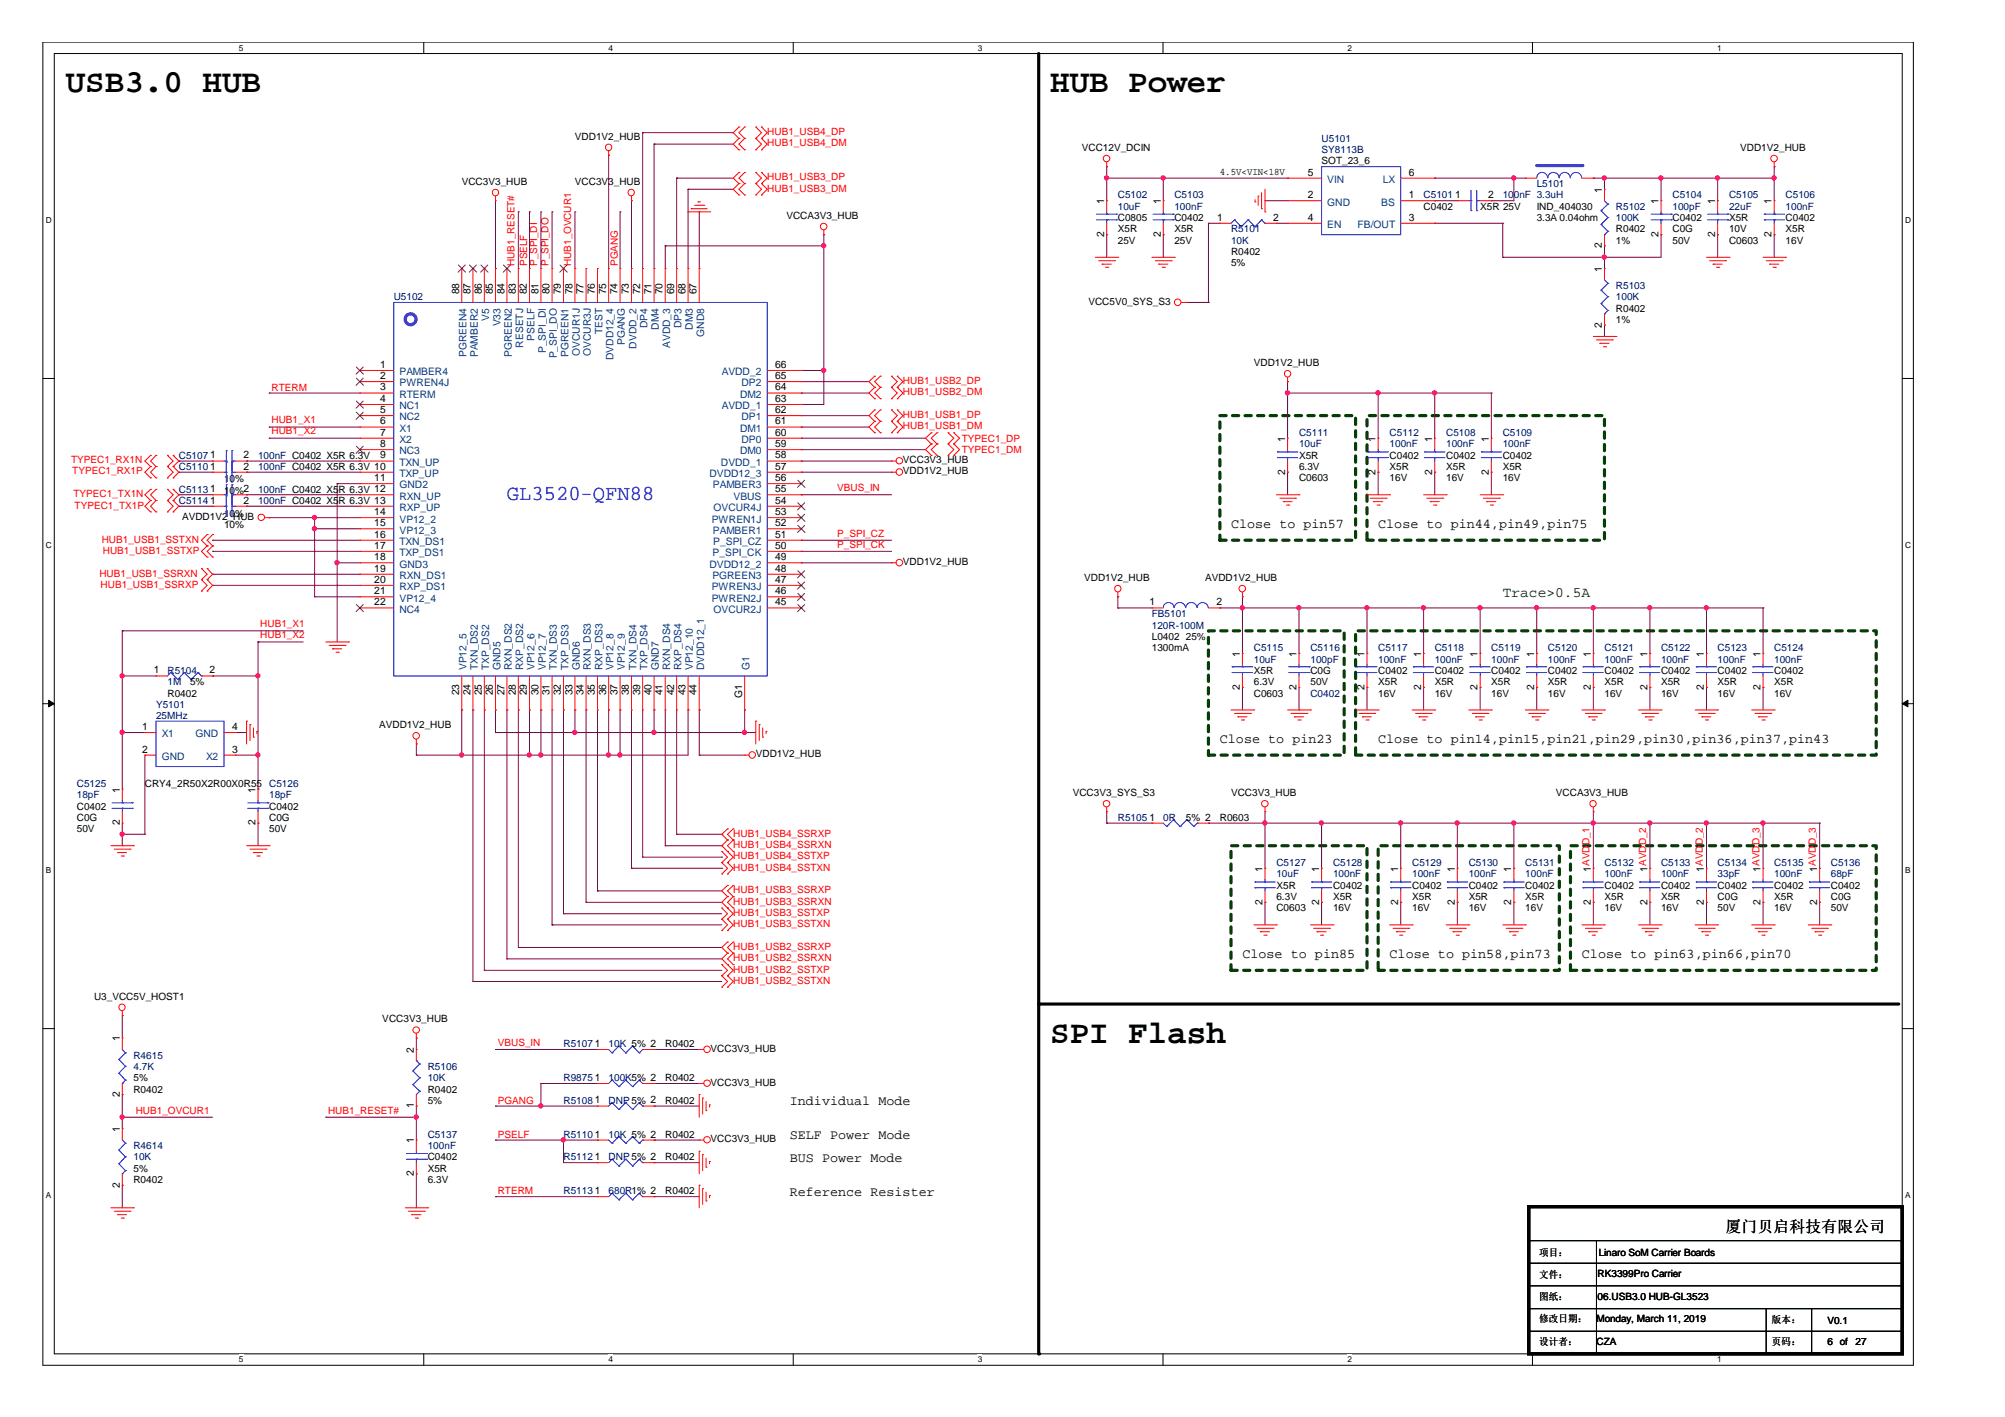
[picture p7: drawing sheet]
<svg xmlns="http://www.w3.org/2000/svg" width="297mm" height="210mm" viewBox="0 0 297 210" stroke-linecap="round" stroke-linejoin="round" font-family="sans-serif">
<defs><g id="words">
<g font-size="4.8">
<text x="9.7" y="13.7">USB3.0 HUB</text>
<text x="155.6" y="13.7">HUB Power</text>
<text x="155.6" y="154.5">SPI Flash</text>
</g>
<text font-size="3.2" fill="#00f" x="75.1" y="74.1">GL3520-QFN88</text>
<text font-size="2.3" x="255.7" y="182.4">厦门贝启科技有限公司</text>
<text font-size="2.2" fill="#004000" x="222.6" y="88.5">Trace&gt;0.5A</text>
<g font-size="2">
<text x="182.4" y="78.2">Close to pin57</text>
<text x="204.2" y="78.2">Close to pin44,pin49,pin75</text>
<text x="180.7" y="110.1">Close to pin23</text>
<text x="204.2" y="110.1">Close to pin14,pin15,pin21,pin29,pin30,pin36,pin37,pin43</text>
<text x="184.1" y="141.9">Close to pin85</text>
<text x="205.9" y="141.9">Close to pin58,pin73</text>
<text x="234.4" y="141.9">Close to pin63,pin66,pin70</text>
<text x="117" y="163.7">Individual Mode</text>
<text x="117" y="168.8">SELF Power Mode</text>
<text x="117" y="172.1">BUS Power Mode</text>
<text x="117" y="177.1">Reference Resister</text>
</g>
<g font-size="1.5">
<text x="85.2" y="20.7">VDD1V2_HUB</text>
<text x="160.3" y="22.4">VCC12V_DCIN</text>
<text x="257.8" y="22.4">VDD1V2_HUB</text>
<text x="68.4" y="27.4">VCC3V3_HUB</text>
<text x="85.2" y="27.4">VCC3V3_HUB</text>
<text x="180.7" y="25.9">4.5V&lt;VIN&lt;18V</text>
<text x="193.8" y="29.4">2</text>
<text x="193.8" y="26">5</text>
<text x="195.8" y="24.4">SOT_23_6</text>
<text x="208.7" y="26">6</text>
<text x="208.7" y="29.4">1</text>
<text x="215.6" y="29.4">1</text>
<text x="220.5" y="29.4">2</text>
<text x="237.3" y="28.5" transform="rotate(-90 237.3 28.5)">1</text>
<text x="116.5" y="32.4">VCCA3V3_HUB</text>
<text x="163.6" y="35.1" transform="rotate(-90 163.6 35.1)">2</text>
<text x="163.6" y="30.2" transform="rotate(-90 163.6 30.2)">1</text>
<text x="165.6" y="32.7">C0805</text>
<text x="165.6" y="34.4">X5R</text>
<text x="172" y="35.1" transform="rotate(-90 172 35.1)">2</text>
<text x="172" y="30.2" transform="rotate(-90 172 30.2)">1</text>
<text x="174" y="32.7">C0402</text>
<text x="174" y="34.4">X5R</text>
<text x="180.3" y="32.7">1</text>
<text x="188.6" y="32.7">2</text>
<text x="193.8" y="32.7">4</text>
<text x="208.7" y="32.7">3</text>
<text x="210.9" y="31.1">C0402</text>
<text x="219.3" y="31.1">X5R 25V</text>
<text x="227.7" y="31.1">IND_404030</text>
<text x="227.7" y="32.7">3.3A 0.04ohm</text>
<text x="239.4" y="34.4">R0402</text>
<text x="245.7" y="35.1" transform="rotate(-90 245.7 35.1)">2</text>
<text x="245.7" y="30.2" transform="rotate(-90 245.7 30.2)">1</text>
<text x="247.8" y="32.7">C0402</text>
<text x="247.8" y="34.4">C0G</text>
<text x="254.1" y="35.1" transform="rotate(-90 254.1 35.1)">2</text>
<text x="254.1" y="30.2" transform="rotate(-90 254.1 30.2)">1</text>
<text x="256.2" y="32.7">X5R</text>
<text x="256.2" y="34.4">10V</text>
<text x="262.5" y="35.1" transform="rotate(-90 262.5 35.1)">2</text>
<text x="262.5" y="30.2" transform="rotate(-90 262.5 30.2)">1</text>
<text x="264.5" y="32.7">C0402</text>
<text x="264.5" y="34.4">X5R</text>
<text x="165.6" y="36.1">25V</text>
<text x="174" y="36.1">25V</text>
<text x="182.4" y="37.8">R0402</text>
<text x="182.4" y="39.5">5%</text>
<text x="237.3" y="40.3" transform="rotate(-90 237.3 40.3)">1</text>
<text x="237.3" y="36.8" transform="rotate(-90 237.3 36.8)">2</text>
<text x="239.4" y="36.1">1%</text>
<text x="247.8" y="36.1">50V</text>
<text x="256.2" y="36.1">C0603</text>
<text x="264.5" y="36.1">16V</text>
<text x="68" y="43.6" transform="rotate(-90 68 43.6)">88</text>
<text x="69.7" y="43.6" transform="rotate(-90 69.7 43.6)">87</text>
<text x="71.4" y="43.6" transform="rotate(-90 71.4 43.6)">86</text>
<text x="73" y="43.6" transform="rotate(-90 73 43.6)">85</text>
<text x="74.7" y="43.6" transform="rotate(-90 74.7 43.6)">84</text>
<text x="76.4" y="43.6" transform="rotate(-90 76.4 43.6)">83</text>
<text x="78.1" y="43.6" transform="rotate(-90 78.1 43.6)">82</text>
<text x="79.8" y="43.6" transform="rotate(-90 79.8 43.6)">81</text>
<text x="81.4" y="43.6" transform="rotate(-90 81.4 43.6)">80</text>
<text x="83.1" y="43.6" transform="rotate(-90 83.1 43.6)">79</text>
<text x="84.8" y="43.6" transform="rotate(-90 84.8 43.6)">78</text>
<text x="86.4" y="43.6" transform="rotate(-90 86.4 43.6)">77</text>
<text x="88.1" y="43.6" transform="rotate(-90 88.1 43.6)">76</text>
<text x="89.8" y="43.6" transform="rotate(-90 89.8 43.6)">75</text>
<text x="91.5" y="43.6" transform="rotate(-90 91.5 43.6)">74</text>
<text x="93.2" y="43.6" transform="rotate(-90 93.2 43.6)">73</text>
<text x="94.8" y="43.6" transform="rotate(-90 94.8 43.6)">72</text>
<text x="96.5" y="43.6" transform="rotate(-90 96.5 43.6)">71</text>
<text x="98.2" y="43.6" transform="rotate(-90 98.2 43.6)">70</text>
<text x="99.9" y="43.6" transform="rotate(-90 99.9 43.6)">69</text>
<text x="101.6" y="43.6" transform="rotate(-90 101.6 43.6)">68</text>
<text x="103.2" y="43.6" transform="rotate(-90 103.2 43.6)">67</text>
<text x="161.2" y="45.1">VCC5V0_SYS_S3</text>
<text x="239.4" y="46.2">R0402</text>
<text x="239.4" y="47.9">1%</text>
<text x="237.3" y="48.5" transform="rotate(-90 237.3 48.5)">2</text>
<text x="56.3" y="54.5">1</text>
<text x="56.3" y="56.1">2</text>
<text x="56.3" y="57.8">3</text>
<text x="56.3" y="59.5">4</text>
<text x="114.9" y="54.5">66</text>
<text x="114.9" y="56.1">65</text>
<text x="114.9" y="57.8">64</text>
<text x="114.9" y="59.5">63</text>
<text x="185.8" y="54.2">VDD1V2_HUB</text>
<text x="56.3" y="61.2">5</text>
<text x="56.3" y="62.9">6</text>
<text x="56.3" y="64.5">7</text>
<text x="114.9" y="61.2">62</text>
<text x="114.9" y="62.9">61</text>
<text x="114.9" y="64.5">60</text>
<text x="190.4" y="65.4" transform="rotate(-90 190.4 65.4)">1</text>
<text x="203.8" y="65.4" transform="rotate(-90 203.8 65.4)">1</text>
<text x="212.2" y="65.4" transform="rotate(-90 212.2 65.4)">1</text>
<text x="220.6" y="65.4" transform="rotate(-90 220.6 65.4)">1</text>
<text x="31.2" y="67.9">1</text>
<text x="31.2" y="69.6">1</text>
<text x="33.2" y="71.5">10%</text>
<text x="36.1" y="67.9">2</text>
<text x="36.1" y="69.6">2</text>
<text x="55.5" y="71.3">11</text>
<text x="56.3" y="66.2">8</text>
<text x="56.3" y="67.9">9</text>
<text x="114.9" y="66.2">59</text>
<text x="114.9" y="67.9">58</text>
<text x="114.9" y="69.6">57</text>
<text x="114.9" y="71.3">56</text>
<text x="133.8" y="68.6">VCC3V3_HUB</text>
<text x="133.8" y="70.3">VDD1V2_HUB</text>
<text x="190.4" y="70.3" transform="rotate(-90 190.4 70.3)">2</text>
<text x="192.4" y="71.3">C0603</text>
<text x="192.4" y="68">X5R</text>
<text x="192.4" y="69.7">6.3V</text>
<text x="203.8" y="70.3" transform="rotate(-90 203.8 70.3)">2</text>
<text x="205.9" y="68">C0402</text>
<text x="205.9" y="69.7">X5R</text>
<text x="205.9" y="71.3">16V</text>
<text x="212.2" y="70.3" transform="rotate(-90 212.2 70.3)">2</text>
<text x="214.2" y="68">C0402</text>
<text x="214.2" y="69.7">X5R</text>
<text x="214.2" y="71.3">16V</text>
<text x="220.6" y="70.3" transform="rotate(-90 220.6 70.3)">2</text>
<text x="222.6" y="68">C0402</text>
<text x="222.6" y="69.7">X5R</text>
<text x="222.6" y="71.3">16V</text>
<text x="27" y="77">AVDD1V2_HUB</text>
<text x="31.2" y="72.9">1</text>
<text x="31.2" y="74.6">1</text>
<text x="33.2" y="76.5">10%</text>
<text x="33.2" y="73.2">10%2</text>
<text x="36.1" y="74.6">2</text>
<text x="50.2" y="73">R 6.3V 12</text>
<text x="50.2" y="74.6">R 6.3V 13</text>
<text x="55.5" y="76.3">14</text>
<text x="55.5" y="77.9">15</text>
<text x="114.9" y="72.9">55</text>
<text x="114.9" y="76.3">53</text>
<text x="114.9" y="77.9">52</text>
<text x="114.9" y="74.6">54</text>
<text x="33.2" y="78.2">10%</text>
<text x="55.5" y="83">18</text>
<text x="55.5" y="79.6">16</text>
<text x="55.5" y="81.3">17</text>
<text x="114.9" y="79.6">51</text>
<text x="114.9" y="81.3">50</text>
<text x="114.9" y="83">49</text>
<text x="133.8" y="83.7">VDD1V2_HUB</text>
<text x="55.5" y="84.7">19</text>
<text x="55.5" y="86.3">20</text>
<text x="55.5" y="88">21</text>
<text x="55.5" y="89.7">22</text>
<text x="114.9" y="88">46</text>
<text x="114.9" y="84.7">48</text>
<text x="114.9" y="86.3">47</text>
<text x="114.9" y="89.7">45</text>
<text x="160.6" y="86.1">VDD1V2_HUB</text>
<text x="170.3" y="89.7">1</text>
<text x="178.5" y="86.1">AVDD1V2_HUB</text>
<text x="180.2" y="89.7">2</text>
<text x="170.6" y="94.8">L0402</text>
<text x="175.7" y="94.8">25%</text>
<text x="22.8" y="99.8">1</text>
<text x="28.2" y="101.5">5%</text>
<text x="31" y="99.8">2</text>
<text x="170.6" y="96.4">1300mA</text>
<text x="183.7" y="97.3" transform="rotate(-90 183.7 97.3)">1</text>
<text x="185.8" y="99.8">X5R</text>
<text x="185.8" y="101.5">6.3V</text>
<text x="192.1" y="97.3" transform="rotate(-90 192.1 97.3)">1</text>
<text x="194.1" y="99.8">C0G</text>
<text x="194.1" y="101.5">50V</text>
<text x="202.1" y="97.3" transform="rotate(-90 202.1 97.3)">1</text>
<text x="204.2" y="99.8">C0402</text>
<text x="204.2" y="101.5">X5R</text>
<text x="210.5" y="97.3" transform="rotate(-90 210.5 97.3)">1</text>
<text x="212.6" y="99.8">C0402</text>
<text x="212.6" y="101.5">X5R</text>
<text x="218.9" y="97.3" transform="rotate(-90 218.9 97.3)">1</text>
<text x="220.9" y="99.8">C0402</text>
<text x="220.9" y="101.5">X5R</text>
<text x="227.3" y="97.3" transform="rotate(-90 227.3 97.3)">1</text>
<text x="229.3" y="99.8">C0402</text>
<text x="229.3" y="101.5">X5R</text>
<text x="235.7" y="97.3" transform="rotate(-90 235.7 97.3)">1</text>
<text x="237.7" y="99.8">C0402</text>
<text x="237.7" y="101.5">X5R</text>
<text x="244.1" y="97.3" transform="rotate(-90 244.1 97.3)">1</text>
<text x="246.1" y="99.8">C0402</text>
<text x="246.1" y="101.5">X5R</text>
<text x="252.4" y="97.3" transform="rotate(-90 252.4 97.3)">1</text>
<text x="254.5" y="99.8">C0402</text>
<text x="254.5" y="101.5">X5R</text>
<text x="260.8" y="97.3" transform="rotate(-90 260.8 97.3)">1</text>
<text x="262.8" y="99.8">C0402</text>
<text x="262.8" y="101.5">X5R</text>
<text x="24.8" y="103.2">R0402</text>
<text x="56.2" y="107.8">AVDD1V2_HUB</text>
<text x="68" y="103" transform="rotate(-90 68 103)">23</text>
<text x="69.7" y="103" transform="rotate(-90 69.7 103)">24</text>
<text x="71.4" y="103" transform="rotate(-90 71.4 103)">25</text>
<text x="73" y="103" transform="rotate(-90 73 103)">26</text>
<text x="74.7" y="103" transform="rotate(-90 74.7 103)">27</text>
<text x="76.4" y="103" transform="rotate(-90 76.4 103)">28</text>
<text x="78.1" y="103" transform="rotate(-90 78.1 103)">29</text>
<text x="79.8" y="103" transform="rotate(-90 79.8 103)">30</text>
<text x="81.4" y="103" transform="rotate(-90 81.4 103)">31</text>
<text x="83.1" y="103" transform="rotate(-90 83.1 103)">32</text>
<text x="84.8" y="103" transform="rotate(-90 84.8 103)">33</text>
<text x="86.4" y="103" transform="rotate(-90 86.4 103)">34</text>
<text x="88.1" y="103" transform="rotate(-90 88.1 103)">35</text>
<text x="89.8" y="103" transform="rotate(-90 89.8 103)">36</text>
<text x="91.5" y="103" transform="rotate(-90 91.5 103)">37</text>
<text x="93.2" y="103" transform="rotate(-90 93.2 103)">38</text>
<text x="94.8" y="103" transform="rotate(-90 94.8 103)">39</text>
<text x="96.5" y="103" transform="rotate(-90 96.5 103)">40</text>
<text x="98.2" y="103" transform="rotate(-90 98.2 103)">41</text>
<text x="99.9" y="103" transform="rotate(-90 99.9 103)">42</text>
<text x="101.6" y="103" transform="rotate(-90 101.6 103)">43</text>
<text x="103.2" y="103" transform="rotate(-90 103.2 103)">44</text>
<text x="109.9" y="103.3" transform="rotate(-90 109.9 103.3)">G1</text>
<text x="183.7" y="102.2" transform="rotate(-90 183.7 102.2)">2</text>
<text x="185.8" y="103.2">C0603</text>
<text x="192.1" y="102.2" transform="rotate(-90 192.1 102.2)">2</text>
<text x="202.1" y="102.2" transform="rotate(-90 202.1 102.2)">2</text>
<text x="204.2" y="103.2">16V</text>
<text x="210.5" y="102.2" transform="rotate(-90 210.5 102.2)">2</text>
<text x="212.6" y="103.2">16V</text>
<text x="218.9" y="102.2" transform="rotate(-90 218.9 102.2)">2</text>
<text x="220.9" y="103.2">16V</text>
<text x="227.3" y="102.2" transform="rotate(-90 227.3 102.2)">2</text>
<text x="229.3" y="103.2">16V</text>
<text x="235.7" y="102.2" transform="rotate(-90 235.7 102.2)">2</text>
<text x="237.7" y="103.2">16V</text>
<text x="244.1" y="102.2" transform="rotate(-90 244.1 102.2)">2</text>
<text x="246.1" y="103.2">16V</text>
<text x="252.4" y="102.2" transform="rotate(-90 252.4 102.2)">2</text>
<text x="254.5" y="103.2">16V</text>
<text x="260.8" y="102.2" transform="rotate(-90 260.8 102.2)">2</text>
<text x="262.8" y="103.2">16V</text>
<text x="21.1" y="108.1">1</text>
<text x="21.1" y="111.5">2</text>
<text x="34.4" y="111.5">3</text>
<text x="34.4" y="108.1">4</text>
<text x="112" y="112.2">VDD1V2_HUB</text>
<text x="11.4" y="119.9">C0402</text>
<text x="17.7" y="117.4" transform="rotate(-90 17.7 117.4)">1</text>
<text x="21.5" y="116.6">CRY4_2R50X2R00X0R55</text>
<text x="37.8" y="117.4" transform="rotate(-90 37.8 117.4)">1</text>
<text x="39.9" y="119.9">C0402</text>
<text x="158.9" y="117.9">VCC3V3_SYS_S3</text>
<text x="182.4" y="117.9">VCC3V3_HUB</text>
<text x="230.5" y="117.9">VCCA3V3_HUB</text>
<text x="11.4" y="121.6">C0G</text>
<text x="11.4" y="123.3">50V</text>
<text x="17.7" y="122.3" transform="rotate(-90 17.7 122.3)">2</text>
<text x="37.8" y="122.3" transform="rotate(-90 37.8 122.3)">2</text>
<text x="39.9" y="121.6">C0G</text>
<text x="39.9" y="123.3">50V</text>
<text x="170.3" y="121.6">1</text>
<text x="175.7" y="121.6">5% 2</text>
<text x="180.7" y="121.6">R0603</text>
<text x="187" y="129.1" transform="rotate(-90 187 129.1)">1</text>
<text x="189.1" y="131.7">X5R</text>
<text x="195.4" y="129.1" transform="rotate(-90 195.4 129.1)">1</text>
<text x="197.5" y="131.7">C0402</text>
<text x="207.1" y="129.1" transform="rotate(-90 207.1 129.1)">1</text>
<text x="209.2" y="131.7">C0402</text>
<text x="215.5" y="129.1" transform="rotate(-90 215.5 129.1)">1</text>
<text x="217.6" y="131.7">C0402</text>
<text x="223.9" y="129.1" transform="rotate(-90 223.9 129.1)">1</text>
<text x="226" y="131.7">C0402</text>
<text x="235.7" y="129.1" transform="rotate(-90 235.7 129.1)">1AVDD_1</text>
<text x="237.7" y="131.7">C0402</text>
<text x="244.1" y="129.1" transform="rotate(-90 244.1 129.1)">1AVDD_2</text>
<text x="246.1" y="131.7">C0402</text>
<text x="252.4" y="129.1" transform="rotate(-90 252.4 129.1)">1AVDD_2</text>
<text x="254.5" y="131.7">C0402</text>
<text x="260.8" y="129.1" transform="rotate(-90 260.8 129.1)">1AVDD_3</text>
<text x="262.8" y="131.7">C0402</text>
<text x="269.2" y="129.1" transform="rotate(-90 269.2 129.1)">1AVDD_3</text>
<text x="271.2" y="131.7">C0402</text>
<text x="187" y="134" transform="rotate(-90 187 134)">2</text>
<text x="189.1" y="135">C0603</text>
<text x="189.1" y="133.3">6.3V</text>
<text x="195.4" y="134" transform="rotate(-90 195.4 134)">2</text>
<text x="197.5" y="133.3">X5R</text>
<text x="197.5" y="135">16V</text>
<text x="207.1" y="134" transform="rotate(-90 207.1 134)">2</text>
<text x="209.2" y="133.3">X5R</text>
<text x="209.2" y="135">16V</text>
<text x="215.5" y="134" transform="rotate(-90 215.5 134)">2</text>
<text x="217.6" y="133.3">X5R</text>
<text x="217.6" y="135">16V</text>
<text x="223.9" y="134" transform="rotate(-90 223.9 134)">2</text>
<text x="226" y="133.3">X5R</text>
<text x="226" y="135">16V</text>
<text x="235.7" y="134" transform="rotate(-90 235.7 134)">2</text>
<text x="237.7" y="133.3">X5R</text>
<text x="237.7" y="135">16V</text>
<text x="244.1" y="134" transform="rotate(-90 244.1 134)">2</text>
<text x="246.1" y="133.3">X5R</text>
<text x="246.1" y="135">16V</text>
<text x="252.4" y="134" transform="rotate(-90 252.4 134)">2</text>
<text x="254.5" y="133.3">C0G</text>
<text x="254.5" y="135">50V</text>
<text x="260.8" y="134" transform="rotate(-90 260.8 134)">2</text>
<text x="262.8" y="133.3">X5R</text>
<text x="262.8" y="135">16V</text>
<text x="269.2" y="134" transform="rotate(-90 269.2 134)">2</text>
<text x="271.2" y="133.3">C0G</text>
<text x="271.2" y="135">50V</text>
<text x="13.9" y="148.1">U3_VCC5V_HOST1</text>
<text x="17.7" y="154.3" transform="rotate(-90 17.7 154.3)">1</text>
<text x="56.6" y="151.4">VCC3V3_HUB</text>
<text x="61.3" y="155.9" transform="rotate(-90 61.3 155.9)">2</text>
<text x="88.1" y="155.1">1</text>
<text x="98.6" y="155.1">R0402</text>
<text x="105.3" y="155.8">VCC3V3_HUB</text>
<text x="19.8" y="161.9">R0402</text>
<text x="19.8" y="160.2">5%</text>
<text x="63.4" y="161.9">R0402</text>
<text x="88.1" y="160.1">1</text>
<text x="98.6" y="160.2">R0402</text>
<text x="105.3" y="160.8">VCC3V3_HUB</text>
<text x="17.7" y="167.7" transform="rotate(-90 17.7 167.7)">1</text>
<text x="17.7" y="162.5" transform="rotate(-90 17.7 162.5)">2</text>
<text x="61.3" y="164.2" transform="rotate(-90 61.3 164.2)">1</text>
<text x="63.4" y="163.5">5%</text>
<text x="88.1" y="163.5">1</text>
<text x="98.6" y="163.5">R0402</text>
<text x="19.8" y="173.6">5%</text>
<text x="61.3" y="169.3" transform="rotate(-90 61.3 169.3)">1</text>
<text x="63.4" y="171.9">C0402</text>
<text x="63.4" y="173.6">X5R</text>
<text x="88.1" y="168.5">1</text>
<text x="88.1" y="171.8">1</text>
<text x="98.6" y="168.5">R0402</text>
<text x="98.6" y="171.9">R0402</text>
<text x="105.3" y="169.2">VCC3V3_HUB</text>
<text x="17.7" y="175.9" transform="rotate(-90 17.7 175.9)">2</text>
<text x="19.8" y="175.2">R0402</text>
<text x="61.3" y="174.3" transform="rotate(-90 61.3 174.3)">2</text>
<text x="63.4" y="175.2">6.3V</text>
<text x="88.1" y="176.9">1</text>
<text x="98.6" y="176.9">R0402</text>
<text x="228" y="186">项目：</text>
<text x="236.9" y="186">Linaro SoM Carrier Boards</text>
<text x="228" y="189.3">文件：</text>
<text x="236.7" y="189.2">RK3399Pro Carrier</text>
<text x="228" y="195.8">修改日期：</text>
<text x="228" y="192.5">图纸：</text>
<text x="236.5" y="195.8">Monday, March 11, 2019</text>
<text x="236.7" y="192.5">06.USB3.0 HUB-GL3523</text>
<text x="262.5" y="196">版本：</text>
<text x="270.7" y="196.2">V0.1</text>
<text x="228" y="199.2">设计者：</text>
<text x="236.5" y="199.2">CZA</text>
<text x="262.5" y="199.2">页码：</text>
<text x="270.7" y="199.2">6</text>
<text x="272.6" y="199.2">of</text>
<text x="274.9" y="199.2">27</text>
</g>
<g font-size="1.5" fill="#f00">
<text x="113.7" y="20">HUB1_USB4_DP</text>
<text x="113.7" y="21.7">HUB1_USB4_DM</text>
<text x="113.7" y="26.7">HUB1_USB3_DP</text>
<text x="113.7" y="28.4">HUB1_USB3_DM</text>
<text x="76.2" y="39.4" transform="rotate(-90 76.2 39.4)">HUB1_RESET#</text>
<text x="78.1" y="39.4" transform="rotate(-90 78.1 39.4)">PSELF</text>
<text x="79.6" y="39.4" transform="rotate(-90 79.6 39.4)">P_SPI_DI</text>
<text x="81.2" y="39.4" transform="rotate(-90 81.2 39.4)">P_SPI_DO</text>
<text x="84.6" y="39.4" transform="rotate(-90 84.6 39.4)">HUB1_OVCUR1</text>
<text x="91.5" y="39.4" transform="rotate(-90 91.5 39.4)">PGANG</text>
<text x="40.2" y="57.9">RTERM</text>
<text x="133.8" y="56.9">HUB1_USB2_DP</text>
<text x="133.8" y="58.6">HUB1_USB2_DM</text>
<text x="40.2" y="62.7">HUB1_X1</text>
<text x="40.2" y="64.4">HUB1_X2</text>
<text x="133.8" y="61.9">HUB1_USB1_DP</text>
<text x="133.8" y="63.6">HUB1_USB1_DM</text>
<text x="142.5" y="65.5">TYPEC1_DP</text>
<text x="10.5" y="68.6">TYPEC1_RX1N</text>
<text x="10.7" y="70.3">TYPEC1_RX1P</text>
<text x="142.5" y="67.1">TYPEC1_DM</text>
<text x="10.9" y="73.7">TYPEC1_TX1N</text>
<text x="11" y="75.3">TYPEC1_TX1P</text>
<text x="124" y="72.7">VBUS_IN</text>
<text x="15.1" y="80.4">HUB1_USB1_SSTXN</text>
<text x="15.2" y="82.1">HUB1_USB1_SSTXP</text>
<text x="124" y="81.1">P_SPI_CK</text>
<text x="124" y="79.5">P_SPI_CZ</text>
<text x="14.7" y="85.4">HUB1_USB1_SSRXN</text>
<text x="14.9" y="87.1">HUB1_USB1_SSRXP</text>
<text x="38.6" y="94.5">HUB1_X2</text>
<text x="38.6" y="92.9">HUB1_X1</text>
<text x="108.6" y="124">HUB1_USB4_SSRXP</text>
<text x="108.6" y="125.6">HUB1_USB4_SSRXN</text>
<text x="108.6" y="127.3">HUB1_USB4_SSTXP</text>
<text x="108.6" y="129">HUB1_USB4_SSTXN</text>
<text x="108.6" y="135.7">HUB1_USB3_SSTXP</text>
<text x="108.6" y="137.3">HUB1_USB3_SSTXN</text>
<text x="108.6" y="132.3">HUB1_USB3_SSRXP</text>
<text x="108.6" y="134">HUB1_USB3_SSRXN</text>
<text x="108.6" y="140.7">HUB1_USB2_SSRXP</text>
<text x="108.6" y="142.4">HUB1_USB2_SSRXN</text>
<text x="108.6" y="144.1">HUB1_USB2_SSTXP</text>
<text x="108.6" y="145.7">HUB1_USB2_SSTXN</text>
<text x="73.7" y="154.9">VBUS_IN</text>
<text x="20.1" y="164.9">HUB1_OVCUR1</text>
<text x="48.6" y="164.9">HUB1_RESET#</text>
<text x="73.7" y="163.5">PGANG</text>
<text x="73.7" y="168.5">PSELF</text>
<text x="73.7" y="176.9">RTERM</text>
</g>
<g font-size="1.5" fill="#000080">
<text x="195.8" y="21">U5101</text>
<text x="195.8" y="22.7">SY8113B</text>
<text x="165.6" y="29.4">C5102</text>
<text x="174" y="29.4">C5103</text>
<text x="210.9" y="29.4">C5101</text>
<text x="222.6" y="29.4">100nF 3.3uH</text>
<text x="227.7" y="27.7">L5101</text>
<text x="247.8" y="29.4">C5104</text>
<text x="256.2" y="29.4">C5105</text>
<text x="264.5" y="29.4">C5106</text>
<text x="165.6" y="31.1">10uF</text>
<text x="174" y="31.1">100nF</text>
<text x="182.4" y="34.4">R5101</text>
<text x="239.4" y="31.1">R5102</text>
<text x="239.4" y="32.7">100K</text>
<text x="247.8" y="31.1">100pF</text>
<text x="256.2" y="31.1">22uF</text>
<text x="264.5" y="31.1">100nF</text>
<text x="182.4" y="36.1">10K</text>
<text x="58.3" y="44.5">U5102</text>
<text x="239.4" y="42.8">R5103</text>
<text x="239.4" y="44.5">100K</text>
<text x="192.4" y="64.6">C5111</text>
<text x="205.9" y="64.6">C5112</text>
<text x="214.2" y="64.6">C5108</text>
<text x="222.6" y="64.6">C5109</text>
<text x="26.5" y="68">C5107</text>
<text x="26.5" y="69.7">C5110</text>
<text x="38.2" y="68">100nF C0402 X5R 6.3V</text>
<text x="38.2" y="69.7">100nF C0402 X5R 6.3V 10</text>
<text x="192.4" y="66.3">10uF</text>
<text x="205.9" y="66.3">100nF</text>
<text x="214.2" y="66.3">100nF</text>
<text x="222.6" y="66.3">100nF</text>
<text x="26.5" y="73">C5113</text>
<text x="26.5" y="74.6">C5114</text>
<text x="38.2" y="73">100nF C0402 X5</text>
<text x="38.2" y="74.6">100nF C0402 X5</text>
<text x="170.6" y="91.4">FB5101</text>
<text x="170.6" y="93.1">120R-100M</text>
<text x="24.8" y="99.8">R5104</text>
<text x="24.8" y="101.5">1M</text>
<text x="185.8" y="96.4">C5115</text>
<text x="185.8" y="98.1">10uF</text>
<text x="194.1" y="96.4">C5116</text>
<text x="194.1" y="98.1">100pF</text>
<text x="204.2" y="96.4">C5117</text>
<text x="204.2" y="98.1">100nF</text>
<text x="212.6" y="96.4">C5118</text>
<text x="212.6" y="98.1">100nF</text>
<text x="220.9" y="96.4">C5119</text>
<text x="220.9" y="98.1">100nF</text>
<text x="229.3" y="96.4">C5120</text>
<text x="229.3" y="98.1">100nF</text>
<text x="237.7" y="96.4">C5121</text>
<text x="237.7" y="98.1">100nF</text>
<text x="246.1" y="96.4">C5122</text>
<text x="246.1" y="98.1">100nF</text>
<text x="254.5" y="96.4">C5123</text>
<text x="254.5" y="98.1">100nF</text>
<text x="262.8" y="96.4">C5124</text>
<text x="262.8" y="98.1">100nF</text>
<text x="23.1" y="104.8">Y5101</text>
<text x="23.1" y="106.5">25MHz</text>
<text x="194.1" y="103.2">C0402</text>
<text x="11.4" y="116.6">C5125</text>
<text x="11.4" y="118.3">18pF</text>
<text x="39.9" y="116.6">C5126</text>
<text x="39.9" y="118.3">18pF</text>
<text x="165.6" y="121.6">R5105</text>
<text x="172.3" y="121.6">0R</text>
<text x="189.1" y="128.3">C5127</text>
<text x="189.1" y="130">10uF</text>
<text x="197.5" y="128.3">C5128</text>
<text x="197.5" y="130">100nF</text>
<text x="209.2" y="128.3">C5129</text>
<text x="209.2" y="130">100nF</text>
<text x="217.6" y="128.3">C5130</text>
<text x="217.6" y="130">100nF</text>
<text x="226" y="128.3">C5131</text>
<text x="226" y="130">100nF</text>
<text x="237.7" y="128.3">C5132</text>
<text x="237.7" y="130">100nF</text>
<text x="246.1" y="128.3">C5133</text>
<text x="246.1" y="130">100nF</text>
<text x="254.5" y="128.3">C5134</text>
<text x="254.5" y="130">33pF</text>
<text x="262.8" y="128.3">C5135</text>
<text x="262.8" y="130">100nF</text>
<text x="271.2" y="128.3">C5136</text>
<text x="271.2" y="130">68pF</text>
<text x="83.5" y="155.1">R5107</text>
<text x="90.2" y="155.1">10K 5% 2</text>
<text x="19.8" y="156.8">R4615</text>
<text x="19.8" y="158.5">4.7K</text>
<text x="63.4" y="158.5">R5106</text>
<text x="63.4" y="160.2">10K</text>
<text x="83.5" y="160.2">R9875</text>
<text x="90.2" y="160.2">100K5% 2</text>
<text x="83.5" y="163.5">R5108</text>
<text x="90.2" y="163.5">DNP 5% 2</text>
<text x="19.8" y="170.2">R4614</text>
<text x="19.8" y="171.9">10K</text>
<text x="63.4" y="168.5">C5137</text>
<text x="63.4" y="170.2">100nF</text>
<text x="83.5" y="168.5">R5110</text>
<text x="83.5" y="171.9">R5112</text>
<text x="90.2" y="168.5">10K 5% 2</text>
<text x="90.2" y="171.9">DNP 5% 2</text>
<text x="83.5" y="176.9">R5113</text>
<text x="90.2" y="176.9">680R1% 2</text>
</g>
<g font-size="1.5" fill="#004080">
<text x="196.6" y="27.1">VIN</text>
<text x="204.9" y="27.1">LX</text>
<text x="196.6" y="33.8">EN</text>
<text x="196.6" y="30.5">GND</text>
<text x="201.1" y="33.8">FB/OUT</text>
<text x="204.6" y="30.5">BS</text>
<text x="72.5" y="47.5" transform="rotate(-90 72.5 47.5)">V5</text>
<text x="69.1" y="52.9" transform="rotate(-90 69.1 52.9)">PGREEN4</text>
<text x="70.8" y="52.9" transform="rotate(-90 70.8 52.9)">PAMBER2</text>
<text x="74.1" y="48.4" transform="rotate(-90 74.1 48.4)">V33</text>
<text x="75.8" y="52.9" transform="rotate(-90 75.8 52.9)">PGREEN2</text>
<text x="77.5" y="51.5" transform="rotate(-90 77.5 51.5)">RESETJ</text>
<text x="79.2" y="50.5" transform="rotate(-90 79.2 50.5)">PSELF</text>
<text x="80.9" y="52.3" transform="rotate(-90 80.9 52.3)">P_SPI_DI</text>
<text x="82.5" y="53.1" transform="rotate(-90 82.5 53.1)">P_SPI_DO</text>
<text x="84.2" y="52.9" transform="rotate(-90 84.2 52.9)">PGREEN1</text>
<text x="85.9" y="52.8" transform="rotate(-90 85.9 52.8)">OVCUR1J</text>
<text x="87.5" y="52.8" transform="rotate(-90 87.5 52.8)">OVCUR3J</text>
<text x="89.2" y="49.5" transform="rotate(-90 89.2 49.5)">TEST</text>
<text x="90.9" y="53.4" transform="rotate(-90 90.9 53.4)">DVDD12_4</text>
<text x="92.6" y="51.2" transform="rotate(-90 92.6 51.2)">PGANG</text>
<text x="94.3" y="51.7" transform="rotate(-90 94.3 51.7)">DVDD_2</text>
<text x="95.9" y="48.6" transform="rotate(-90 95.9 48.6)">DP4</text>
<text x="97.6" y="48.9" transform="rotate(-90 97.6 48.9)">DM4</text>
<text x="99.3" y="51.6" transform="rotate(-90 99.3 51.6)">AVDD_3</text>
<text x="101" y="48.6" transform="rotate(-90 101 48.6)">DP3</text>
<text x="102.7" y="48.9" transform="rotate(-90 102.7 48.9)">DM3</text>
<text x="104.3" y="49.9" transform="rotate(-90 104.3 49.9)">GND8</text>
<text x="59.2" y="55.6">PAMBER4</text>
<text x="59.2" y="57.2">PWREN4J</text>
<text x="59.2" y="58.9">RTERM</text>
<text x="106.9" y="55.6">AVDD_2</text>
<text x="109.6" y="58.9">DM2</text>
<text x="109.9" y="57.2">DP2</text>
<text x="59.2" y="60.6">NC1</text>
<text x="59.2" y="62.3">NC2</text>
<text x="59.2" y="64">X1</text>
<text x="59.2" y="65.6">X2</text>
<text x="106.9" y="60.6">AVDD_1</text>
<text x="109.6" y="64">DM1</text>
<text x="109.9" y="62.3">DP1</text>
<text x="109.9" y="65.6">DP0</text>
<text x="59.2" y="67.3">NC3</text>
<text x="59.2" y="69">TXN_UP</text>
<text x="59.2" y="70.7">TXP_UP</text>
<text x="105.1" y="70.7">DVDD12_3</text>
<text x="106.8" y="69">DVDD_1</text>
<text x="109.6" y="67.3">DM0</text>
<text x="59.2" y="72.4">GND2</text>
<text x="59.2" y="74">RXN_UP</text>
<text x="59.2" y="75.7">RXP_UP</text>
<text x="59.2" y="77.4">VP12_2</text>
<text x="105.5" y="77.4">PWREN1J</text>
<text x="105.6" y="72.4">PAMBER3</text>
<text x="105.7" y="75.7">OVCUR4J</text>
<text x="108.7" y="74">VBUS</text>
<text x="59.2" y="79.1">VP12_3</text>
<text x="59.2" y="80.7">TXN_DS1</text>
<text x="59.2" y="82.4">TXP_DS1</text>
<text x="105.6" y="82.4">P_SPI_CK</text>
<text x="105.6" y="79.1">PAMBER1</text>
<text x="105.7" y="80.7">P_SPI_CZ</text>
<text x="59.2" y="84.1">GND3</text>
<text x="59.2" y="85.8">RXN_DS1</text>
<text x="59.2" y="87.4">RXP_DS1</text>
<text x="59.2" y="89.1">VP12_4</text>
<text x="105.1" y="84.1">DVDD12_2</text>
<text x="105.5" y="89.1">PWREN2J</text>
<text x="105.5" y="87.4">PWREN3J</text>
<text x="105.5" y="85.8">PGREEN3</text>
<text x="59.2" y="90.8">NC4</text>
<text x="105.7" y="90.8">OVCUR2J</text>
<text x="69.1" y="99.3" transform="rotate(-90 69.1 99.3)">VP12_5</text>
<text x="70.8" y="99.3" transform="rotate(-90 70.8 99.3)">TXN_DS2</text>
<text x="72.5" y="99.3" transform="rotate(-90 72.5 99.3)">TXP_DS2</text>
<text x="74.1" y="99.3" transform="rotate(-90 74.1 99.3)">GND5</text>
<text x="75.8" y="99.3" transform="rotate(-90 75.8 99.3)">RXN_DS2</text>
<text x="77.5" y="99.3" transform="rotate(-90 77.5 99.3)">RXP_DS2</text>
<text x="79.2" y="99.3" transform="rotate(-90 79.2 99.3)">VP12_6</text>
<text x="80.9" y="99.3" transform="rotate(-90 80.9 99.3)">VP12_7</text>
<text x="82.5" y="99.3" transform="rotate(-90 82.5 99.3)">TXN_DS3</text>
<text x="84.2" y="99.3" transform="rotate(-90 84.2 99.3)">TXP_DS3</text>
<text x="85.9" y="99.3" transform="rotate(-90 85.9 99.3)">GND6</text>
<text x="87.5" y="99.3" transform="rotate(-90 87.5 99.3)">RXN_DS3</text>
<text x="89.2" y="99.3" transform="rotate(-90 89.2 99.3)">RXP_DS3</text>
<text x="90.9" y="99.3" transform="rotate(-90 90.9 99.3)">VP12_8</text>
<text x="92.6" y="99.3" transform="rotate(-90 92.6 99.3)">VP12_9</text>
<text x="94.3" y="99.3" transform="rotate(-90 94.3 99.3)">TXN_DS4</text>
<text x="95.9" y="99.3" transform="rotate(-90 95.9 99.3)">TXP_DS4</text>
<text x="97.6" y="99.3" transform="rotate(-90 97.6 99.3)">GND7</text>
<text x="99.3" y="99.3" transform="rotate(-90 99.3 99.3)">RXN_DS4</text>
<text x="101" y="99.3" transform="rotate(-90 101 99.3)">RXP_DS4</text>
<text x="102.7" y="99.3" transform="rotate(-90 102.7 99.3)">VP12_10</text>
<text x="104.3" y="99.3" transform="rotate(-90 104.3 99.3)">DVDD12_1</text>
<text x="111" y="99.3" transform="rotate(-90 111 99.3)">G1</text>
<text x="24" y="109.2">X1</text>
<text x="24" y="112.6">GND</text>
<text x="29" y="109.2">GND</text>
<text x="30.5" y="112.6">X2</text>
</g>
<g font-size="1.2">
<text x="35.4" y="7.5">5</text>
<text x="90.1" y="7.5">4</text>
<text x="144.9" y="7.5">3</text>
<text x="199.6" y="7.5">2</text>
<text x="254.4" y="7.5">1</text>
<text x="6.8" y="33.1">D</text>
<text x="282.2" y="33.1">D</text>
<text x="6.8" y="81.2">C</text>
<text x="282.2" y="81.2">C</text>
<text x="6.8" y="129.4">B</text>
<text x="282.2" y="129.4">B</text>
<text x="6.8" y="177.5">A</text>
<text x="282.2" y="177.5">A</text>
<text x="35.4" y="201.8">5</text>
<text x="90.1" y="201.8">4</text>
<text x="144.9" y="201.8">3</text>
<text x="199.6" y="201.8">2</text>
<text x="254.4" y="201.8">1</text>
</g>
</g></defs>
<path d="M6.3 6.2h277.2v196h-277.2zM8 7.9h273.8v192.6h-273.8z" fill="none" stroke="#000" stroke-width=".15"/>
<g fill="#fff">
<path d="M35.4 6.4h.6v1.4h-.6z"/>
<path d="M35.4 200.7h.6v1.4h-.6z"/>
</g>
<path d="M62.8 6.2v1.7M62.8 200.5v1.7" fill="none" stroke="#000" stroke-width=".15"/>
<g fill="#fff">
<path d="M90.1 6.4h.7v1.4h-.7z"/>
<path d="M90.1 200.7h.7v1.4h-.7z"/>
</g>
<path d="M117.5 6.2v1.7M117.5 200.5v1.7" fill="none" stroke="#000" stroke-width=".15"/>
<g fill="#fff">
<path d="M144.9 6.4h.6v1.4h-.6z"/>
<path d="M144.9 200.7h.6v1.4h-.6z"/>
</g>
<path d="M172.3 6.2v1.7M172.3 200.5v1.7" fill="none" stroke="#000" stroke-width=".15"/>
<g fill="#fff">
<path d="M199.6 6.4h.7v1.4h-.7z"/>
<path d="M199.6 200.7h.7v1.4h-.7z"/>
</g>
<path d="M227 6.2v1.7M227 200.5v1.7" fill="none" stroke="#000" stroke-width=".15"/>
<g fill="#fff">
<path d="M254.4 6.4h.6v1.4h-.6z"/>
<path d="M254.4 200.7h.6v1.4h-.6z"/>
<path d="M6.8 31.9h.8v1.4h-.8z"/>
<path d="M282.2 31.9h.9v1.4h-.9z"/>
<path d="M6.8 80.1h.8v1.4h-.8z"/>
<path d="M282.2 80.1h.9v1.4h-.9z"/>
</g>
<path d="M6.3 56.1h1.7M281.8 56.1h1.7" fill="none" stroke="#000" stroke-width=".15"/>
<g fill="#fff">
<path d="M6.8 128.2h.7v1.4h-.7z"/>
<path d="M282.2 128.2h.8v1.4h-.8z"/>
</g>
<path d="M6.3 104.2h1.7M281.8 104.2h1.7" fill="none" stroke="#000" stroke-width=".15"/>
<g fill="#000" stroke="#000" stroke-width=".15">
<path d="M7.2 103.7l.8 .5-.8 .5z" fill-rule="evenodd"/>
<path d="M281.8 104.2l.9-.5v1z" fill-rule="evenodd"/>
</g>
<g fill="#fff">
<path d="M6.8 176.4h.7v1.4h-.7z"/>
<path d="M282.2 176.4h.8v1.4h-.8z"/>
</g>
<g fill="none" stroke="#000" stroke-width=".15">
<path d="M6.3 152.4h1.7M281.8 152.4h1.7M226.5 190.5h55.3M226.5 193.9h55.3M226.5 197.2h55.3M226.5 187.1h55.3M226.5 183.8h55.3M236.5 183.8v16.7M261.7 193.9v6.6M268.4 193.9v6.6M281.8 190.5h.1M281.8 193.9h.1"/>
<path d="M281.8 197.2h.1M281.8 187.1h.1M281.8 183.8h.1M236.5 200.5h.1M261.7 200.5h.1M268.4 200.5h.1"/>
</g>
<path d="M180.7 61.6h20.1v18.4h-20.1zM202.5 61.6h35.2v18.4h-35.2zM179 93.4h20.1v18.5h-20.1zM200.8 93.4h77.2v18.5h-77.2zM182.4 125.3h20.1v18.4h-20.1zM204.2 125.3h26.8v18.4h-26.8zM232.7 125.3h45.3v18.4h-45.3z" fill="none" stroke="#004000" stroke-width=".47" stroke-dasharray=".9 .9"/>
<path d="M153.9 7.9v192.6M153.9 148.7h127.4M226.5 178.7h55.3v21.8h-55.3z" fill="none" stroke="#000" stroke-width=".47"/>
<g fill="#000">
<circle cx="153.9" cy="148.7" r=".23"/>
<circle cx="153.9" cy="200.5" r=".23"/>
</g>
<g fill="none" stroke="#800040" stroke-width=".15">
<path d="M95.2 19.7h.1M95.2 19.7h13.4M95.2 19.7v20.1M73.4 39.8h.1M73.4 29.7v10.1M76.8 31.4h.1M76.8 31.4v8.4M78.4 31.4h.1M78.4 31.4v8.4M80.1 31.4h.1M80.1 31.4v8.4M81.8 31.4h.1"/>
<path d="M81.8 31.4v8.4M85.2 31.4h.1M85.2 31.4v8.4M90.2 23h.1M90.2 23v16.8M91.9 31.4h.1M91.9 31.4v8.4M93.6 29.7h.1M93.6 29.7v10.1M96.9 21.4h.1M96.9 21.4v18.4M96.9 21.4h11.7"/>
<path d="M98.6 36.4h.1M98.6 36.4h23.4M98.6 36.4v3.4M100.2 26.4h.1M100.2 26.4h8.4M100.2 26.4v13.4M101.9 28h.1M101.9 28v11.8M101.9 28h6.7M103.6 31.4h.1M103.6 31.4v8.4M122 34.8h.1"/>
<path d="M122 36.4h.1M122 34.8v25.1h-3.3M164 26.4h.1M164 24.7h.1M164 34.8h.1M164 24.7v5M164 34.8v3.3M164 26.4h26.8M172.3 26.4h.1M172.3 34.8h.1M172.3 26.4v3.3M172.3 34.8v3.3"/>
<path d="M179 33.1h.1M179 33.1h1.7M179 33.1v11.7M187.4 29.7h.1M187.4 29.7h3.4M189.1 33.1h.1M189.1 33.1h1.7M190.8 26.4h.1M212.6 29.7h.1M212.6 33.1h.1M212.6 26.4h.1M212.6 29.7h3.3"/>
<path d="M212.6 33.1h10M212.6 26.4h13.4M220.9 29.7h.1M222.6 33.1h.1M222.6 38.1h.1M222.6 33.1v5M224.3 26.4h.1M224.3 26.4v3.3h-3.4M236.1 26.4h.1M236.1 26.4h26.7M237.7 26.4h.1M237.7 36.4h.1"/>
<path d="M237.7 38.1h.1M237.7 26.4v1.6M237.7 36.4v3.4M246.1 26.4h.1M246.1 34.8h.1M246.1 26.4v3.3M246.1 34.8v3.3h-23.5M254.5 26.4h.1M254.5 34.8h.1M254.5 26.4v3.3M254.5 34.8v3.3M262.8 26.4h.1"/>
<path d="M262.8 34.8h.1M262.8 24.7h.1M262.8 24.7v5M262.8 34.8v3.3M39.9 58.2h.1M39.9 58.2h13.4M118.7 59.9h.1M118.7 54.9h.1M118.7 58.2h.1M118.7 56.5h.1M118.7 54.9h3.3M118.7 58.2h10"/>
<path d="M118.7 56.5h10M122 54.9h.1M175.7 44.8h.1M175.7 44.8h3.3M179 44.8h.1M190.8 58.2h.1M190.8 56.5h.1M190.8 58.2h30.1M190.8 56.5v8.4M204.2 58.2h.1M204.2 58.2v6.7M212.6 58.2h.1"/>
<path d="M212.6 58.2v6.7M220.9 58.2h.1M220.9 58.2v6.7M237.7 48.1h.1M237.7 48.1v1.7M26.5 68.3h.1M26.5 69.9h.1M26.5 73.3h.1M26.5 75h.1M26.5 68.3h5M26.5 73.3h5M26.5 69.9h5"/>
<path d="M26.5 75h5M36.5 68.3h.1M36.5 73.3h.1M36.5 69.9h.1M36.5 75h.1M36.5 68.3h16.8M36.5 73.3h16.8M36.5 69.9h16.8M36.5 75h16.8M39.9 76.7h.1M39.9 63.3h.1M39.9 64.9h.1"/>
<path d="M39.9 76.7h13.4M39.9 64.9h13.4M39.9 63.3h13.4M46.6 78.3h.1M46.6 76.7h.1M46.6 76.7v11.7M46.6 78.3h6.7M50 71.6h.1M50 71.6v23.5M50 71.6h3.3M118.7 66.6h.1M118.7 64.9h.1"/>
<path d="M118.7 68.3h.1M118.7 61.6h.1M118.7 73.3h.1M118.7 63.3h.1M118.7 69.9h.1M118.7 68.3h13.4M118.7 73.3h13.4M118.7 69.9h13.4M118.7 66.6h18.4M118.7 64.9h18.4M118.7 61.6h10M118.7 63.3h10"/>
<path d="M190.8 69.9h.1M190.8 69.9v3.4M204.2 69.9h.1M204.2 69.9v3.4M212.6 69.9h.1M212.6 69.9v3.4M220.9 69.9h.1M220.9 69.9v3.4M18.1 93.4h.1M18.1 93.4v23.5M18.1 93.4h26.8M31.5 85.1h.1"/>
<path d="M31.5 86.7h.1M31.5 80h.1M31.5 81.7h.1M31.5 85.1h21.8M31.5 86.7h21.8M31.5 81.7h21.8M31.5 80h21.8M38.2 95.1h.1M38.2 95.1v21.8M38.2 95.1h6.7M46.6 88.4h.1M46.6 88.4h6.7"/>
<path d="M50 83.4h.1M50 83.4h3.3M118.7 81.7h.1M118.7 80h.1M118.7 83.4h.1M118.7 81.7h13.4M118.7 80h13.4M118.7 83.4h13.4M165.6 90.1h.1M165.6 88.4h.1M165.6 90.1h5M165.6 88.4v1.7"/>
<path d="M180.7 90.1h.1M180.7 90.1h80.5M184.1 88.4h.1M184.1 90.1h.1M184.1 88.4v8.4M192.4 90.1h.1M192.4 90.1v6.7M202.5 90.1h.1M202.5 90.1v6.7M210.9 90.1h.1M210.9 90.1v6.7M219.3 90.1h.1"/>
<path d="M219.3 90.1v6.7M227.7 90.1h.1M227.7 90.1v6.7M236.1 90.1h.1M236.1 90.1v6.7M244.4 90.1h.1M244.4 90.1v6.7M252.8 90.1h.1M252.8 90.1v6.7M261.2 90.1h.1M261.2 90.1v6.7M18.1 100.1h.1"/>
<path d="M18.1 108.5h.1M18.1 108.5h3.4M18.1 100.1h5M21.5 111.9v11.7M31.5 100.1h.1M31.5 100.1h6.7M34.9 108.5h.1M34.9 108.5h1.6M34.9 111.9h3.3M38.2 111.9h.1M38.2 116.9h.1M61.7 111.9h.1"/>
<path d="M61.7 110.2h.1M61.7 110.2v1.7M68.4 105.2h.1M68.4 111.9h.1M68.4 105.2v6.7M70.1 105.2h.1M70.1 105.2v40.2M71.8 105.2h.1M71.8 105.2v38.5M73.4 105.2h.1M73.4 108.5h.1M73.4 105.2v3.3"/>
<path d="M73.4 108.5h38.6M75.1 105.2h.1M75.1 105.2v36.8M76.8 105.2h.1M76.8 105.2v35.1M78.4 105.2h.1M78.4 105.2v6.7M80.1 105.2h.1M80.1 111.9h.1M80.1 105.2v6.7M81.8 105.2v31.8M83.5 105.2h.1"/>
<path d="M83.5 105.2v30.2M85.2 105.2h.1M85.2 108.5h.1M85.2 105.2v3.3M86.8 105.2h.1M86.8 105.2v28.5M88.5 105.2v26.8M90.2 105.2h.1M90.2 105.2v6.7M91.9 105.2h.1M91.9 111.9h.1M91.9 105.2v6.7"/>
<path d="M93.6 105.2v23.4M95.2 105.2v21.8M96.9 105.2h.1M96.9 108.5h.1M96.9 105.2v3.3M98.6 105.2v20.1M100.2 105.2v18.4M101.9 105.2h.1M101.9 105.2v6.7h-40.2M103.6 105.2h.1M103.6 111.9h.1M103.6 105.2v6.7"/>
<path d="M103.6 111.9h6.7M110.3 105.2h.1M110.3 108.5h.1M110.3 105.2v3.3M184.1 101.8h.1M184.1 101.8v3.4M192.4 105.2h.1M192.4 101.8v3.4M202.5 101.8h.1M202.5 101.8v3.4M210.9 101.8h.1M210.9 101.8v3.4"/>
<path d="M219.3 101.8h.1M219.3 101.8v3.4M227.7 101.8h.1M227.7 101.8v3.4M236.1 101.8h.1M236.1 101.8v3.4M244.4 101.8h.1M244.4 101.8v3.4M252.8 101.8h.1M252.8 101.8v3.4M261.2 101.8h.1M261.2 101.8v3.4"/>
<path d="M18.1 123.6h.1M18.1 125.3h.1M18.1 121.9v3.4M18.1 123.6h3.4M21.5 123.6h.1M38.2 121.9h.1M38.2 121.9v3.4M81.8 137h.1M81.8 137h25.1M83.5 135.4h.1M83.5 135.4h23.4M86.8 133.7h.1"/>
<path d="M86.8 133.7h20.1M88.5 132h.1M88.5 132h18.4M93.6 128.6h.1M93.6 128.6h13.3M95.2 127h.1M95.2 127h11.7M98.6 125.3h.1M98.6 125.3h8.3M100.2 123.6h.1M100.2 123.6h6.7M106.9 128.6h.1"/>
<path d="M106.9 127h.1M106.9 125.3h.1M106.9 123.6h.1M164 121.9h.1M164 121.9h6.6M164 120.2v1.7M179 121.9h.1M179 121.9h90.6M187.4 121.9h.1M187.4 133.7h.1M187.4 120.2v8.4M187.4 133.7v3.3"/>
<path d="M195.8 121.9h.1M195.8 133.7h.1M195.8 121.9v6.7M195.8 133.7v3.3M207.5 121.9h.1M207.5 133.7h.1M207.5 121.9v6.7M207.5 133.7v3.3M215.9 121.9h.1M215.9 133.7h.1M215.9 121.9v6.7M215.9 133.7v3.3"/>
<path d="M224.3 121.9h.1M224.3 133.7h.1M224.3 121.9v6.7M224.3 133.7v3.3M236.1 121.9h.1M236.1 133.7h.1M236.1 120.2v8.4M236.1 133.7v3.3M244.4 121.9h.1M244.4 133.7h.1M244.4 121.9v6.7M244.4 133.7v3.3"/>
<path d="M252.8 121.9h.1M252.8 133.7h.1M252.8 121.9v6.7M252.8 133.7v3.3M261.2 121.9h.1M261.2 133.7h.1M261.2 121.9v6.7M261.2 133.7v3.3M269.6 121.9h.1M269.6 133.7h.1M269.6 121.9v6.7M269.6 133.7v3.3"/>
<path d="M18.1 150.4h.1M18.1 150.4v3.4M61.7 153.8h.1M61.7 153.8v1.7M70.1 145.4h.1M70.1 145.4h36.8M71.8 143.7h.1M71.8 143.7h35.1M73.4 155.5h.1M73.4 155.5h15.1M75.1 142h.1M75.1 142h31.8"/>
<path d="M76.8 140.3h.1M76.8 140.3h30.1M96.9 155.5h.1M96.9 155.5h6.7M18.1 165.5h.1M18.1 162.2h.1M18.1 175.6h.1M18.1 165.5h13.4M18.1 162.2v5M18.1 175.6v3.3M48.3 165.5h.1M48.3 165.5h13.4"/>
<path d="M61.7 163.8h.1M61.7 173.9h.1M61.7 165.5h.1M61.7 163.8v5.1M61.7 173.9v5M73.4 163.8h.1M73.4 177.3h.1M73.4 168.9h.1M73.4 163.8h15.1M73.4 177.3h15.1M73.4 168.9h15.1M80.1 160.5h.1"/>
<path d="M80.1 163.8h.1M80.1 160.5v3.3M80.1 160.5h8.4M83.5 168.9h.1M83.5 168.9v3.3h5M88.5 168.9h.1M88.5 172.2h.1M96.9 163.8h.1M96.9 172.2h.1M96.9 177.3h.1M96.9 168.9h.1M96.9 160.5h.1"/>
<path d="M96.9 163.8h6.7M96.9 172.2h6.7M96.9 177.3h6.7M96.9 168.9h6.7M96.9 160.5h6.7"/>
</g>
<g fill="#f0f" stroke="#f0f" stroke-width=".15">
<circle cx="236" cy="121.9" r=".32"/>
<circle cx="224.3" cy="121.9" r=".32"/>
<circle cx="215.9" cy="121.9" r=".32"/>
<circle cx="207.5" cy="121.9" r=".32"/>
<circle cx="46.6" cy="76.7" r=".32"/>
<circle cx="96.9" cy="108.5" r=".32"/>
<circle cx="219.3" cy="90" r=".32"/>
<circle cx="210.9" cy="90" r=".32"/>
<circle cx="227.6" cy="90" r=".32"/>
<circle cx="236" cy="90" r=".32"/>
<circle cx="184" cy="90" r=".32"/>
<circle cx="68.4" cy="111.8" r=".32"/>
<circle cx="78.4" cy="111.8" r=".32"/>
<circle cx="252.8" cy="90" r=".32"/>
<circle cx="244.4" cy="90" r=".32"/>
<circle cx="110.3" cy="108.5" r=".32"/>
<circle cx="192.4" cy="90" r=".32"/>
<circle cx="80.1" cy="111.8" r=".32"/>
<circle cx="90.1" cy="111.8" r=".32"/>
<circle cx="85.2" cy="108.5" r=".32"/>
<circle cx="91.8" cy="111.8" r=".32"/>
<circle cx="252.8" cy="121.9" r=".32"/>
<circle cx="244.4" cy="121.9" r=".32"/>
<circle cx="261.2" cy="121.9" r=".32"/>
<circle cx="61.7" cy="165.5" r=".32"/>
<circle cx="187.4" cy="121.9" r=".32"/>
<circle cx="195.8" cy="121.9" r=".32"/>
<circle cx="46.6" cy="78.3" r=".32"/>
<circle cx="49.9" cy="83.3" r=".32"/>
<circle cx="122" cy="54.9" r=".32"/>
<circle cx="122" cy="36.4" r=".32"/>
<circle cx="38.2" cy="100.1" r=".32"/>
<circle cx="38.2" cy="111.8" r=".32"/>
<circle cx="18.1" cy="108.5" r=".32"/>
<circle cx="18.1" cy="100.1" r=".32"/>
<circle cx="80.1" cy="163.8" r=".32"/>
<circle cx="212.5" cy="58.2" r=".32"/>
<circle cx="204.1" cy="58.2" r=".32"/>
<circle cx="190.7" cy="58.2" r=".32"/>
<circle cx="202.5" cy="90" r=".32"/>
<circle cx="83.5" cy="168.9" r=".32"/>
<circle cx="172.3" cy="26.4" r=".32"/>
<circle cx="237.7" cy="26.4" r=".32"/>
<circle cx="237.7" cy="38.1" r=".32"/>
<circle cx="254.4" cy="26.4" r=".32"/>
<circle cx="246.1" cy="26.4" r=".32"/>
<circle cx="224.3" cy="26.4" r=".32"/>
<circle cx="262.8" cy="26.4" r=".32"/>
<circle cx="163.9" cy="26.4" r=".32"/>
<circle cx="18.1" cy="123.6" r=".32"/>
<circle cx="18.1" cy="165.5" r=".32"/>
</g>
<g fill="none" stroke="#f00" stroke-width=".15">
<path d="M109.5 18.8h.1M109.5 18.8l-.9 .9 .9 .8M110.3 18.8h.1M110.3 18.8l-.8 .9 .8 .8M112 18.8h.1M112 18.8l.8 .9-.8 .8M112.8 18.8h.1M112.8 18.8l.9 .9-.9 .8M73.4 29.7h.1M73.4 29.1v.6M90.2 23h.1M90.2 22.4v.6"/>
<path d="M93.6 29.7h.1M93.6 29.1v.6M101.9 31.4h.1M101.9 31.4h3.4M102.4 30.9h.1M102.4 30.9h2.4M102.9 30.4h1.4M103.4 29.9h.1M103.4 29.9h.4M104.3 30.4h.1M109.5 25.5h.1M109.5 27.2h.1"/>
<path d="M109.5 28.9h.1M109.5 20.5h.1M109.5 22.2h.1M109.5 25.5l-.9 .9 .9 .8M109.5 20.5l-.9 .9 .9 .8M109.5 27.2l-.9 .8 .9 .9M110.3 27.2h.1M110.3 25.5h.1M110.3 28.9h.1M110.3 20.5h.1M110.3 22.2h.1M110.3 25.5l-.8 .9 .8 .8"/>
<path d="M110.3 27.2l-.8 .8 .8 .9M110.3 20.5l-.8 .9 .8 .8M112 27.2h.1M112 25.5h.1M112 28.9h.1M112 20.5h.1M112 22.2h.1M112 25.5l.8 .9-.8 .8M112 27.2l.8 .8-.8 .9M112 20.5l.8 .9-.8 .8M112.8 27.2h.1M112.8 25.5h.1"/>
<path d="M112.8 28.9h.1M112.8 20.5h.1M112.8 22.2h.1M112.8 20.5l.9 .9-.9 .8M112.8 25.5l.9 .9-.9 .8M112.8 27.2l.9 .8-.9 .9M122 34.8h.1M122 34.1v.7M162.3 38.1h3.3M162.8 38.6h2.3M163.3 39.1h.1M163.3 39.1h1.3"/>
<path d="M163.8 39.6h.3M164 24.7h.1M164 29.7h.1M164 34.8h.1M164 24v.7M164 29.7v1.7M164 33.1v1.7M164.1 39.6h.1M165.1 38.6h.1M165.6 38.1h.1M170.6 38.1h3.4M171.2 38.6h2.3"/>
<path d="M171.7 39.1h.1M171.7 39.1h1.3M172.2 39.6h.3M172.5 39.6h.1M173.5 38.6h.1M174 38.1h.1M180.7 33.1h.1M180.7 33.1h1.7M185.9 29.9h.1M185.9 29.6v.3M186.4 29.1h.1M186.4 29.1v1.3"/>
<path d="M186.9 30.9h.1M186.9 28.5v2.4M187.4 31.4h.1M187.4 28v3.4M187.4 33.1h1.7M189.1 33.1h.1M190.8 33.1h.1M190.8 29.7h.1M190.8 26.4h.1M190.8 29.7h5M190.8 33.1h5M190.8 26.4h5"/>
<path d="M207.5 29.7h5.1M207.5 33.1h5.1M207.5 26.4h5.1M212.6 26.4h.1M212.6 33.1h.1M212.6 29.7h.1M215.9 29.7h.1M215.9 29.7h1.7M219.3 29.7h1.6M220.9 29.7h.1M237.7 39.8h.1M237.7 39.8v1.7"/>
<path d="M246.1 29.7h.1M246.1 34.8h.1M246.1 29.7v1.7M246.1 33.1v1.7M252.8 38.1h3.4M253.3 38.6h2.4M253.8 39.1h.1M253.8 39.1h1.3M254.3 39.6h.3M254.5 29.7h.1M254.5 34.8h.1M254.5 29.7v1.7"/>
<path d="M254.5 33.1v1.7M254.6 39.6h.1M255.7 38.6h.1M256.2 38.1h.1M261.2 38.1h3.3M261.7 38.6h2.3M262.2 39.1h.1M262.2 39.1h1.3M262.7 39.6h.3M262.8 24.7h.1M262.8 29.7h.1M262.8 34.8h.1"/>
<path d="M262.8 24v.7M262.8 29.7v1.7M262.8 33.1v1.7M263 39.6h.1M264 38.6h.1M264.5 38.1h.1M129.6 55.7h.1M129.6 57.4h.1M129.6 59.1h.1M129.6 57.4l-.9 .8 .9 .9M129.6 55.7l-.9 .8 .9 .9M130.4 57.4h.1"/>
<path d="M130.4 55.7h.1M130.4 59.1h.1M130.4 57.4l-.8 .8 .8 .9M130.4 55.7l-.8 .8 .8 .9M132.1 57.4h.1M132.1 55.7h.1M132.1 59.1h.1M132.1 57.4l.8 .8-.8 .9M132.1 55.7l.8 .8-.8 .9M132.9 57.4h.1M132.9 55.7h.1M132.9 59.1h.1"/>
<path d="M132.9 55.7l.9 .8-.9 .9M132.9 57.4l.9 .8-.9 .9M175 44.8h.7M175.7 44.8h.1M190.8 56.5h.1M190.8 55.9v.6M236.1 49.8h3.3M236.5 50.3h2.4M237 50.9h.1M237 50.9h1.4M237.5 51.4h.4M237.7 48.1h.1"/>
<path d="M237.7 46.5v1.6M237.9 51.4h.1M238.9 50.3h.1M239.4 49.8h.1M22.3 74.1h.1M22.3 75.8h.1M22.3 72.5h.1M22.3 69.1h.1M22.3 70.8h.1M22.3 67.5h.1M22.3 69.1l-.8 .8 .8 .9M22.3 74.1l-.8 .9 .8 .8"/>
<path d="M22.3 72.5l-.8 .8 .8 .8M22.3 67.5l-.8 .8 .8 .8M23.1 74.1h.1M23.1 75.8h.1M23.1 72.5h.1M23.1 69.1h.1M23.1 70.8h.1M23.1 67.5h.1M23.1 74.1l-.8 .9 .8 .8M23.1 72.5l-.8 .8 .8 .8M23.1 69.1l-.8 .8 .8 .9M23.1 67.5l-.8 .8 .8 .8"/>
<path d="M24.8 74.1h.1M24.8 75.8h.1M24.8 72.5h.1M24.8 69.1h.1M24.8 70.8h.1M24.8 67.5h.1M24.8 74.1l.9 .9-.9 .8M24.8 72.5l.9 .8-.9 .8M24.8 69.1l.9 .8-.9 .9M24.8 67.5l.9 .8-.9 .8M25.7 75.8h.1M25.7 74.1h.1"/>
<path d="M25.7 72.5h.1M25.7 70.8h.1M25.7 69.1h.1M25.7 67.5h.1M25.7 74.1l.8 .9-.8 .8M25.7 69.1l.8 .8-.8 .9M25.7 72.5l.8 .8-.8 .8M25.7 67.5l.8 .8-.8 .8M30.7 79.2h.1M30.7 79.2l-.9 .8 .9 .9M31.5 79.2h.1M31.5 73.3h.1"/>
<path d="M31.5 68.3h.1M31.5 69.9h.1M31.5 75h.1M31.5 68.3h1.7M31.5 69.9h1.7M31.5 73.3h1.7M31.5 79.2l-.8 .8 .8 .9M31.5 75h1.7M34.9 68.3h1.6M34.9 69.9h1.6M34.9 73.3h1.6M34.9 75h1.6"/>
<path d="M36.5 73.3h.1M36.5 68.3h.1M36.5 69.9h.1M36.5 75h.1M39.2 76.7h.7M39.9 76.7h.1M129.6 60.7h.1M129.6 62.4h.1M129.6 64.1h.1M129.6 60.7l-.9 .9 .9 .8M129.6 62.4l-.9 .9 .9 .8M130.4 62.4h.1"/>
<path d="M130.4 60.7h.1M130.4 64.1h.1M130.4 60.7l-.8 .9 .8 .8M130.4 62.4l-.8 .9 .8 .8M132.1 68.3h.1M132.1 69.9h.1M132.1 62.4h.1M132.1 60.7h.1M132.1 64.1h.1M132.1 68.3h.7M132.1 69.9h.7M132.1 60.7l.8 .9-.8 .8"/>
<path d="M132.1 62.4l.8 .9-.8 .8M132.9 62.4h.1M132.9 60.7h.1M132.9 64.1h.1M132.9 60.7l.9 .9-.9 .8M132.9 62.4l.9 .9-.9 .8M138 64.1h.1M138 65.8h.1M138 67.5h.1M138 64.1l-.9 .8 .9 .9M138 65.8l-.9 .8 .9 .9M138.8 65.8h.1"/>
<path d="M138.8 64.1h.1M138.8 67.5h.1M138.8 65.8l-.8 .8 .8 .9M138.8 64.1l-.8 .8 .8 .9M140.5 65.8h.1M140.5 64.1h.1M140.5 67.5h.1M140.5 64.1l.8 .8-.8 .9M140.5 65.8l.8 .8-.8 .9M141.3 65.8h.1M141.3 64.1h.1M141.3 67.5h.1"/>
<path d="M141.3 64.1l.9 .8-.9 .9M141.3 65.8l.9 .8-.9 .9M189.1 73.3h3.3M189.6 73.8h2.3M190.1 74.3h.1M190.1 74.3h1.3M190.6 74.8h.3M190.8 64.9h.1M190.8 69.9h.1M190.8 64.9v1.7M190.8 68.3v1.6M190.9 74.8h.1"/>
<path d="M191.9 73.8h.1M192.4 73.3h.1M202.5 73.3h3.4M203 73.8h2.4M203.5 74.3h.1M203.5 74.3h1.4M204 74.8h.3M204.2 64.9h.1M204.2 69.9h.1M204.2 64.9v1.7M204.2 68.3v1.6M204.3 74.8h.1"/>
<path d="M205.4 73.8h.1M205.9 73.3h.1M210.9 73.3h3.3M211.4 73.8h2.3M211.9 74.3h.1M211.9 74.3h1.3M212.4 74.8h.3M212.7 74.8h.1M213.7 73.8h.1M214.2 73.3h.1M219.3 73.3h3.3M219.8 73.8h2.3"/>
<path d="M220.3 74.3h.1M220.3 74.3h1.3M220.8 74.8h.3M220.9 64.9h.1M220.9 69.9h.1M220.9 64.9v1.7M220.9 68.3v1.6M221.1 74.8h.1M222.1 73.8h.1M222.6 73.3h.1M29.8 84.2h.1M29.8 85.9h.1"/>
<path d="M29.8 87.6h.1M29.8 84.2l.9 .9-.9 .8M29.8 85.9l.9 .8-.9 .9M30.7 80.9h.1M30.7 82.5h.1M30.7 85.9h.1M30.7 84.2h.1M30.7 87.6h.1M30.7 80.9l-.9 .8 .9 .8M30.7 84.2l.8 .9-.8 .8M30.7 85.9l.8 .8-.8 .9M31.5 80.9h.1"/>
<path d="M31.5 82.5h.1M31.5 80.9l-.8 .8 .8 .8M48.3 95.1h3.3M48.8 95.6h2.3M49.3 96.1h.1M49.3 96.1h1.3M49.8 96.6h.3M50.1 96.6h.1M51.1 95.6h.1M51.6 95.1h.1M132.1 83.4h.1M132.1 83.4h.7"/>
<path d="M165.6 88.4h.1M165.6 87.7v.7M170.6 90.1h.1M170.6 90.1h1.7M179 90.1h1.7M180.7 90.1h.1M184.1 88.4h.1M184.1 96.8h.1M184.1 87.7v.7M184.1 96.8v1.6M192.4 96.8h.1M192.4 96.8v1.6"/>
<path d="M219.3 96.8h.1M219.3 96.8v1.6M227.7 96.8h.1M227.7 96.8v1.6M244.4 96.8h.1M244.4 96.8v1.6M252.8 96.8h.1M252.8 96.8v1.6M261.2 96.8h.1M261.2 96.8v1.6M23.1 100.1h.1M23.1 100.1h1.7"/>
<path d="M29.8 100.1h1.7M31.5 100.1h.1M36.5 106.8h.1M36.5 106.8v3.4M37 107.3h.1M37 107.3v2.4M37.5 109.2h.1M37.5 107.8v1.4M38.1 108.3h.1M38.1 108.3v.4M61.7 110.2h.1M61.7 109.5v.7"/>
<path d="M110.3 111.9h.1M110.3 111.9h.7M112 106.8h.1M112 106.8v3.4M112.5 107.3h.1M112.5 107.3v2.4M113 109.2h.1M113 107.8v1.4M113.5 108.3h.1M113.5 108.3v.4M164 119.6v.6M182.4 105.2h3.4"/>
<path d="M182.9 105.7h2.4M183.4 106.2h.1M183.4 106.2h1.3M183.9 106.7h.3M184.1 101.8h.1M184.1 100.1v1.7M184.2 106.7h.1M185.3 105.7h.1M185.8 105.2h.1M187.4 119.6v.6M190.8 105.2h3.3M191.3 105.7h2.3"/>
<path d="M191.8 106.2h.1M191.8 106.2h1.3M192.3 106.7h.3M192.4 101.8h.1M192.4 100.1v1.7M192.6 106.7h.1M193.6 105.7h.1M194.1 105.2h.1M200.8 105.2h3.4M201.3 105.7h2.4M201.8 106.2h.1M201.8 106.2h1.4"/>
<path d="M202.4 106.7h.3M202.7 106.7h.1M203.7 105.7h.1M204.2 105.2h.1M209.2 105.2h3.4M209.7 105.7h2.3M210.2 106.2h.1M210.2 106.2h1.3M210.7 106.7h.4M211.1 106.7h.1M212 105.7h.1M212.6 105.2h.1"/>
<path d="M217.6 105.2h3.3M218.1 105.7h2.3M218.6 106.2h.1M218.6 106.2h1.3M219.1 106.7h.4M219.3 101.8h.1M219.3 100.1v1.7M219.5 106.7h.1M220.4 105.7h.1M220.9 105.2h.1M226 105.2h3.3M226.5 105.7h2.3"/>
<path d="M227 106.2h.1M227 106.2h1.3M227.5 106.7h.3M227.7 101.8h.1M227.7 100.1v1.7M227.8 106.7h.1M228.8 105.7h.1M229.3 105.2h.1M234.4 105.2h3.3M234.9 105.7h2.3M235.4 106.2h.1M235.4 106.2h1.3"/>
<path d="M235.9 106.7h.3M236.1 119.6v.6M236.2 106.7h.1M237.2 105.7h.1M237.7 105.2h.1M242.7 105.2h3.4M243.2 105.7h2.4M243.8 106.2h.1M243.8 106.2h1.3M244.3 106.7h.3M244.4 101.8h.1M244.4 100.1v1.7"/>
<path d="M244.6 106.7h.1M245.6 105.7h.1M246.1 105.2h.1M251.1 105.2h3.4M251.6 105.7h2.4M252.1 106.2h.1M252.1 106.2h1.3M252.6 106.7h.4M252.8 101.8h.1M252.8 100.1v1.7M253 106.7h.1M254 105.7h.1"/>
<path d="M254.5 105.2h.1M259.5 105.2h3.3M260 105.7h2.3M260.5 106.2h.1M260.5 106.2h1.3M261 106.7h.4M261.2 101.8h.1M261.2 100.1v1.7M261.4 106.7h.1M262.3 105.7h.1M262.8 105.2h.1M16.4 125.3h3.4"/>
<path d="M16.9 125.8h2.4M17.4 126.3h.1M17.4 126.3h1.4M17.9 126.8h.4M18.3 126.8h.1M19.3 125.8h.1M19.8 125.3h.1M36.5 125.3h3.4M37 125.8h2.4M37.5 126.3h.1M37.5 126.3h1.4M38.1 126.8h.3"/>
<path d="M38.4 126.8h.1M39.4 125.8h.1M39.9 125.3h.1M106.9 136.2h.1M106.9 134.5h.1M106.9 137.9h.1M106.9 127.8h.1M106.9 126.1h.1M106.9 129.5h.1M106.9 134.5l.9 .9-.9 .8M106.9 136.2l.9 .8-.9 .9M106.9 126.1l.9 .9-.9 .8"/>
<path d="M106.9 127.8l.9 .8-.9 .9M107.8 139.5h.1M107.8 136.2h.1M107.8 134.5h.1M107.8 137.9h.1M107.8 131.2h.1M107.8 132.8h.1M107.8 127.8h.1M107.8 126.1h.1M107.8 129.5h.1M107.8 122.8h.1M107.8 124.4h.1"/>
<path d="M107.8 139.5l-.9 .8 .9 .9M107.8 132.8l-.9 .9 1.7 1.7-.8 .8M107.8 136.2l.8 .8-.8 .9M107.8 131.2l-.9 .8 .9 .8M107.8 124.4l-.9 .9 1.7 1.7-.8 .8M107.8 127.8l.8 .8-.8 .9M107.8 122.8l-.9 .8 .9 .8M108.6 139.5h.1M108.6 132.8h.1M108.6 131.2h.1M108.6 134.5h.1M108.6 124.4h.1"/>
<path d="M108.6 122.8h.1M108.6 126.1h.1M108.6 139.5l-.8 .8 .8 .9M108.6 131.2l-.8 .8 .8 .8M108.6 132.8l-.8 .9 .8 .8M108.6 122.8l-.8 .8 .8 .8M108.6 124.4l-.8 .9 .8 .8M164 120.2h.1M170.6 121.9h.1M170.6 121.9h1.7M177.4 121.9h1.6M179 121.9h.1"/>
<path d="M185.8 137h3.3M186.2 137.5h2.4M186.7 138h.1M186.7 138h1.4M187.2 138.5h.4M187.4 120.2h.1M187.4 128.6h.1M187.4 133.7h.1M187.4 128.6v1.7M187.4 132v1.7M187.6 138.5h.1M188.6 137.5h.1"/>
<path d="M189.1 137h.1M194.1 137h3.4M194.6 137.5h2.4M195.1 138h.1M195.1 138h1.4M195.6 138.5h.4M195.8 128.6h.1M195.8 133.7h.1M195.8 128.6v1.7M195.8 132v1.7M196 138.5h.1M197 137.5h.1"/>
<path d="M197.5 137h.1M205.9 137h3.3M206.4 137.5h2.3M206.9 138h.1M206.9 138h1.3M207.3 138.5h.4M207.7 138.5h.1M208.7 137.5h.1M209.2 137h.1M214.2 137h3.4M214.8 137.5h2.3M215.3 138h.1"/>
<path d="M215.3 138h1.3M215.7 138.5h.4M215.9 128.6h.1M215.9 133.7h.1M215.9 128.6v1.7M215.9 132v1.7M216.1 138.5h.1M217.1 137.5h.1M217.6 137h.1M222.6 137h3.4M223.1 137.5h2.4M223.6 138h.1"/>
<path d="M223.6 138h1.4M224.1 138.5h.4M224.3 128.6h.1M224.3 133.7h.1M224.3 128.6v1.7M224.3 132v1.7M224.5 138.5h.1M225.5 137.5h.1M226 137h.1M234.4 137h3.3M234.9 137.5h2.3M235.4 138h.1"/>
<path d="M235.4 138h1.3M235.9 138.5h.3M236.1 120.2h.1M236.1 128.6h.1M236.1 133.7h.1M236.1 128.6v1.7M236.1 132v1.7M236.2 138.5h.1M237.2 137.5h.1M237.7 137h.1M242.7 137h3.4M243.2 137.5h2.4"/>
<path d="M243.8 138h.1M243.8 138h1.3M244.3 138.5h.3M244.6 138.5h.1M245.6 137.5h.1M246.1 137h.1M251.1 137h3.4M251.6 137.5h2.4M252.1 138h.1M252.1 138h1.3M252.6 138.5h.4M252.8 128.6h.1"/>
<path d="M252.8 133.7h.1M252.8 128.6v1.7M252.8 132v1.7M253 138.5h.1M254 137.5h.1M254.5 137h.1M259.5 137h3.3M260 137.5h2.3M260.5 138h.1M260.5 138h1.3M261 138.5h.4M261.2 128.6h.1"/>
<path d="M261.2 133.7h.1M261.2 128.6v1.7M261.2 132v1.7M261.4 138.5h.1M262.3 137.5h.1M262.8 137h.1M267.9 137h3.3M268.4 137.5h2.3M268.9 138h.1M268.9 138h1.3M269.4 138.5h.3M269.6 128.6h.1"/>
<path d="M269.6 133.7h.1M269.6 128.6v1.7M269.6 132v1.7M269.7 138.5h.1M270.7 137.5h.1M271.2 137h.1M18.1 150.4h.1M18.1 153.8h.1M18.1 149.7v.7M18.1 153.8v1.7M61.7 153.8h.1M61.7 155.5h.1"/>
<path d="M61.7 153.1v.7M61.7 155.5v1.6M88.5 155.5h.1M88.5 155.5h1.7M95.2 155.5h1.7M96.9 155.5h.1M103.6 155.5h.1M103.6 155.5h.7M106.9 144.5h.1M106.9 142.9h.1M106.9 146.2h.1M106.9 142.9l.9 .8-.9 .8"/>
<path d="M106.9 144.5l.9 .9-.9 .8M107.8 144.5h.1M107.8 142.9h.1M107.8 146.2h.1M107.8 141.2h.1M107.8 141.2l-.9 .8 1.7 1.7-.8 .8M107.8 144.5l.8 .9-.8 .8M108.6 141.2h.1M108.6 142.9h.1M108.6 141.2l-.8 .8 .8 .9M16.4 178.9h3.4M16.9 179.4h2.4"/>
<path d="M17.4 179.9h.1M17.4 179.9h1.4M18.1 162.2h.1M18.1 160.5v1.7M19.3 179.4h.1M19.8 178.9h.1M60 178.9h3.4M60.5 179.4h2.4M61 179.9h.1M61 179.9h1.4M61.7 168.9h.1M61.7 173.9h.1"/>
<path d="M61.7 163.8h.1M61.7 162.2v1.6M61.7 168.9v1.6M61.7 172.2v1.7M62.9 179.4h.1M63.4 178.9h.1M88.5 177.3h.1M88.5 168.9h.1M88.5 172.2h.1M88.5 160.5h.1M88.5 168.9h1.7M88.5 160.5h1.7"/>
<path d="M88.5 177.3h1.7M88.5 172.2h1.7M95.2 168.9h1.7M95.2 160.5h1.7M95.2 177.3h1.7M95.2 172.2h1.7M96.9 177.3h.1M96.9 168.9h.1M96.9 172.2h.1M96.9 160.5h.1M103.6 162.2h.1M103.6 170.5h.1"/>
<path d="M103.6 175.6h.1M103.6 168.9h.1M103.6 160.5h.1M103.6 162.2v3.3M103.6 170.5v3.4M103.6 175.6v3.3M103.6 168.9h.7M103.6 160.5h.7M104.1 162.7h.1M104.1 171h.1M104.1 176.1h.1M104.1 162.7v2.3"/>
<path d="M104.1 171v2.4M104.1 176.1v2.3M104.6 164.5h.1M104.6 172.9h.1M104.6 177.9h.1M104.6 163.2v1.3M104.6 171.5v1.4M104.6 176.6v1.3M105.1 163.7h.1M105.1 172.1h.1M105.1 177.1h.1M105.1 163.7v.3"/>
<path d="M105.1 172.1v.3M105.1 177.1v.3M17.9 180.4h.4M18.3 180.4h.1M61.5 180.4h.3M61.8 180.4h.1"/>
<circle cx="73.4" cy="28.5" r=".48"/>
<circle cx="90.2" cy="21.8" r=".48"/>
<circle cx="93.5" cy="28.5" r=".48"/>
<circle cx="122" cy="33.6" r=".49"/>
<circle cx="163.9" cy="23.5" r=".49"/>
<circle cx="262.8" cy="23.5" r=".49"/>
<circle cx="174.5" cy="44.8" r=".49"/>
<circle cx="190.7" cy="55.4" r=".48"/>
<circle cx="38.7" cy="76.6" r=".48"/>
<circle cx="133.2" cy="69.9" r=".49"/>
<circle cx="133.2" cy="68.3" r=".48"/>
<circle cx="133.2" cy="83.3" r=".49"/>
<circle cx="165.6" cy="87.2" r=".48"/>
<circle cx="184" cy="87.2" r=".49"/>
<circle cx="61.7" cy="109" r=".49"/>
<circle cx="111.4" cy="111.8" r=".49"/>
<circle cx="163.9" cy="119.1" r=".48"/>
<circle cx="187.4" cy="119.1" r=".48"/>
<circle cx="236" cy="119.1" r=".47"/>
<circle cx="18.1" cy="149.2" r=".48"/>
<circle cx="61.7" cy="152.6" r=".48"/>
<circle cx="104.8" cy="155.4" r=".49"/>
<circle cx="104.8" cy="160.5" r=".48"/>
<circle cx="104.8" cy="168.8" r=".48"/>
</g>
<g fill="none" stroke="#00f" stroke-width=".15">
<path d="M162.4 32.6h3M162.4 31.7h3M164 31.7h.1M164 32.6h.1M164 31.4v.3M164 32.6v.5M165.4 32.6h.1M165.4 31.7h.1M182.9 32.6h.1M182.9 32.6l-.5 .5M182.9 32.6l1 1M183.9 33.6h.1"/>
<path d="M184.9 32.6h.1M184.9 32.6l-1 1M184.9 32.6l1 1M185.9 33.6h.1M186.9 32.6h.1M186.9 32.6l-1 1M186.9 32.6l.5 .5M187.4 33.1h.1M195.8 24.7h11.7v10.1h-11.7zM217.6 29.7h.3M217.9 29.7h.1M217.9 31.2h.1"/>
<path d="M217.9 28.2v3M218.8 31.2h.1M218.8 29.7h.1M218.8 29.7h.5M218.8 28.2v3M227.7 26.3a.8 .8 0 0 1 .8-.8 .8 .8 0 0 1 .8 .8M229.3 26.3a.83 .83 0 0 1 .8-.8 .83 .83 0 0 1 .9 .8M231 26.3a.8 .8 0 0 1 .8-.8 .8 .8 0 0 1 .8 .8M232.7 26.3a.83 .83 0 0 1 .8-.8 .83 .83 0 0 1 .8 .8M244.6 32.6h3M244.6 31.7h3M246.1 31.7h.1"/>
<path d="M246.1 32.6h.1M246.1 31.4v.3M246.1 32.6v.5M247.6 32.6h.1M247.6 31.7h.1M253 32.6h3M253 31.7h3M254.5 31.7h.1M254.5 32.6h.1M254.5 31.4v.3M254.5 32.6v.5M256 32.6h.1"/>
<path d="M256 31.7h.1M261.4 32.6h.1M261.4 31.7h.1M261.4 32.6h3M261.4 31.7h3M262.8 31.7h.1M262.8 32.6h.1M262.8 31.4v.3M262.8 32.6v.5M237.2 43h.1M237.2 45h.1M237.2 43l1 1"/>
<path d="M237.2 45l1 1M237.7 46.5h.1M237.7 41.5l.5 .5M238.2 42h.1M238.2 44h.1M238.2 46h.1M238.2 42l-1 1M238.2 44l-1 1M238.2 46l-.5 .5M33.2 73.3h.3M33.2 68.3h.3M33.2 69.9h.3"/>
<path d="M33.2 75h.3M33.5 73.3h.1M33.5 71.8h.1M33.5 68.3h.1M33.5 66.8h.1M33.5 69.9h.1M33.5 68.5h.1M33.5 75h.1M33.5 73.5h.1M33.5 66.8v4.7M33.5 71.8v4.7M34.4 71.8h.1"/>
<path d="M34.4 73.3h.1M34.4 66.8h.1M34.4 68.3h.1M34.4 68.5h.1M34.4 69.9h.1M34.4 73.5h.1M34.4 75h.1M34.4 73.3h.5M34.4 66.8v4.7M34.4 71.8v4.7M34.4 68.3h.5M34.4 69.9h.5"/>
<path d="M34.4 75h.5M189.3 67.8h.1M189.3 66.9h.1M189.3 67.8h3M189.3 66.9h3M190.8 66.9h.1M190.8 67.8h.1M190.8 66.6v.3M190.8 67.8v.5M202.7 67.8h.1M202.7 66.9h.1M202.7 67.8h3"/>
<path d="M202.7 66.9h3M204.2 66.9h.1M204.2 67.8h.1M204.2 66.6v.3M204.2 67.8v.5M219.5 67.8h.1M219.5 66.9h.1M219.5 67.8h3M219.5 66.9h3M220.9 66.9h.1M220.9 67.8h.1M220.9 66.6v.3"/>
<path d="M220.9 67.8v.5M25.3 99.6h.1M25.3 99.6l-.5 .5M25.3 99.6l1 1M27.3 99.6h.1M27.3 99.6l-1 1M27.3 99.6l1 1M29.3 99.6h.1M29.3 99.6l-1 1M29.3 99.6l.5 .5M172.3 90a.81 .81 0 0 1 .8-.7 .81 .81 0 0 1 .8 .7M174 90a.83 .83 0 0 1 .8-.7 .83 .83 0 0 1 .8 .7"/>
<path d="M175.7 90a.83 .83 0 0 1 .8-.7 .83 .83 0 0 1 .8 .7M177.4 90a.81 .81 0 0 1 .8-.7 .81 .81 0 0 1 .8 .7M182.5 99.6h.1M182.5 98.8h.1M182.5 99.6h3.1M182.5 98.8h3.1M184.1 98.8h.1M184.1 99.6h.1M184.1 98.4v.4M184.1 99.6v.5M190.9 99.6h3.1M190.9 98.8h3.1"/>
<path d="M192.4 98.8h.1M192.4 99.6h.1M192.4 98.4v.4M192.4 99.6v.5M194 99.6h.1M194 98.8h.1M217.8 99.6h.1M217.8 98.8h.1M217.8 99.6h3M217.8 98.8h3M219.3 98.8h.1M219.3 99.6h.1"/>
<path d="M219.3 98.4v.4M219.3 99.6v.5M226.1 99.6h.1M226.1 98.8h.1M226.1 99.6h3.1M226.1 98.8h3.1M227.7 98.8h.1M227.7 99.6h.1M227.7 98.4v.4M227.7 99.6v.5M242.9 99.6h.1M242.9 98.8h.1"/>
<path d="M242.9 99.6h3M242.9 98.8h3M244.4 98.8h.1M244.4 99.6h.1M244.4 98.4v.4M244.4 99.6v.5M251.3 99.6h.1M251.3 98.8h.1M251.3 99.6h3M251.3 98.8h3M252.8 98.8h.1M252.8 99.6h.1"/>
<path d="M252.8 98.4v.4M252.8 99.6v.5M259.7 99.6h.1M259.7 98.8h.1M259.7 99.6h3M259.7 98.8h3M261.2 98.8h.1M261.2 99.6h.1M261.2 98.4v.4M261.2 99.6v.5M26.3 100.6h.1M28.3 100.6h.1"/>
<path d="M29.8 100.1h.1M172.3 121.9l.5 .5M172.8 122.4h.1M173.8 121.4h.1M173.8 121.4l-1 1M173.8 121.4l1 1M174.8 122.4h.1M175.9 121.4h.1M175.9 121.4l-1.1 1M175.9 121.4l1 1M176.9 122.4h.1M177.4 121.9h.1"/>
<path d="M177.4 121.9l-.5 .5M185.9 131.5h.1M185.9 130.7h.1M185.9 131.5h3M185.9 130.7h3M187.4 130.7h.1M187.4 131.5h.1M187.4 130.3v.4M187.4 131.5v.5M194.3 131.5h.1M194.3 130.7h.1M194.3 131.5h3"/>
<path d="M194.3 130.7h3M195.8 130.7h.1M195.8 131.5h.1M195.8 130.3v.4M195.8 131.5v.5M214.4 131.5h.1M214.4 130.7h.1M214.4 131.5h3M214.4 130.7h3M215.9 130.7h.1M215.9 131.5h.1M215.9 130.3v.4"/>
<path d="M215.9 131.5v.5M222.8 131.5h.1M222.8 130.7h.1M222.8 131.5h3M222.8 130.7h3M224.3 130.7h.1M224.3 131.5h.1M224.3 130.3v.4M224.3 131.5v.5M234.5 131.5h.1M234.5 130.7h.1M234.5 131.5h3"/>
<path d="M234.5 130.7h3M236.1 130.7h.1M236.1 131.5h.1M236.1 130.3v.4M236.1 131.5v.5M251.3 131.5h.1M251.3 130.7h.1M251.3 131.5h3M251.3 130.7h3M252.8 130.7h.1M252.8 131.5h.1M252.8 130.3v.4"/>
<path d="M252.8 131.5v.5M259.7 131.5h.1M259.7 130.7h.1M259.7 131.5h3M259.7 130.7h3M261.2 130.7h.1M261.2 131.5h.1M261.2 130.3v.4M261.2 131.5v.5M268.1 131.5h.1M268.1 130.7h.1M268.1 131.5h3"/>
<path d="M268.1 130.7h3M269.6 130.7h.1M269.6 131.5h.1M269.6 130.3v.4M269.6 131.5v.5M17.6 156.9h.1M17.6 159h.1M17.6 156.9l1 1.1M17.6 159l1 1M18.1 155.5l.5 .5M18.6 156h.1M18.6 158h.1"/>
<path d="M18.6 160h.1M18.6 156l-1 .9M18.6 158l-1 1M18.6 160l-.5 .5M61.2 158.6h.1M61.2 158.6l1 1.1M61.7 157.1h.1M61.7 157.1l.5 .5M62.2 159.7h.1M62.2 157.6h.1M62.2 159.7l-1 1M62.2 157.6l-1 1"/>
<path d="M90.2 155.5l.5 .5M90.7 156h.1M90.7 160h.1M90.7 160l-.5 .5M90.7 160l1 1M91.7 155h.1M91.7 155l-1 1M91.7 155l1 1M92.7 156h.1M92.7 160h.1M92.7 160l-1 1M92.7 160l1 1"/>
<path d="M93.7 155h.1M93.7 155l-1 1M93.7 155l1 1M94.7 156h.1M94.7 160h.1M94.7 160l.5 .5M94.7 160l-1 1M95.2 155.5h.1M95.2 155.5l-.5 .5M18.1 160.5h.1M60.2 171.7h3M60.2 170.9h3"/>
<path d="M61.2 160.7h.1M61.2 160.7l1 .9M61.7 170.9h.1M61.7 171.7h.1M61.7 170.5v.4M61.7 171.7v.5M62.2 161.6h.1M62.2 161.6l-.5 .6M63.2 171.7h.1M63.2 170.9h.1M90.2 168.9l.5 .4M90.7 176.8h.1"/>
<path d="M90.7 169.3h.1M90.7 171.7h.1M90.7 176.8l-.5 .5M90.7 176.8l1 .9M90.7 171.7l-.5 .5M90.7 171.7l1 1M91.7 177.7h.1M91.7 168.4h.1M91.7 172.7h.1M91.7 161h.1M91.7 168.4l-1 .9M91.7 168.4l1 .9"/>
<path d="M92.7 176.8h.1M92.7 169.3h.1M92.7 171.7h.1M92.7 176.8l-1 .9M92.7 176.8l1 .9M92.7 171.7l-1 1M92.7 171.7l1 1M93.7 177.7h.1M93.7 168.4h.1M93.7 172.7h.1M93.7 161h.1M93.7 168.4l-1 .9"/>
<path d="M93.7 168.4l1 .9M94.7 176.8h.1M94.7 169.3h.1M94.7 171.7h.1M94.7 176.8l-1 .9M94.7 176.8l.5 .5M94.7 171.7l-1 1M94.7 171.7l.5 .5M95.2 177.3h.1M95.2 168.9h.1M95.2 172.2h.1M95.2 160.5h.1"/>
<path d="M95.2 168.9l-.5 .4"/>
</g>
<path d="M227.7 24.5h6.7" fill="none" stroke="#00f" stroke-width=".47"/>
<circle cx="234.4" cy="24.5" r=".23" fill="#00f"/>
<g fill="none" stroke="#f00" stroke-width=".15">
<path d="M68.4 39.8h.1M68.4 39.8v5M70.1 39.8h.1M70.1 39.8v5M71.8 39.8h.1M71.8 39.8v5M73.4 39.8h.1M73.4 39.8v5M75.1 39.8h.1M75.1 39.8v5M76.8 39.8h.1M76.8 39.8v5"/>
<path d="M78.4 39.8h.1M78.4 39.8v5M80.1 39.8h.1M80.1 39.8v5M81.8 39.8h.1M81.8 39.8v5M83.5 39.8h.1M83.5 39.8v5M85.2 39.8h.1M85.2 39.8v5M86.8 39.8h.1M86.8 39.8v5"/>
<path d="M88.5 39.8h.1M88.5 39.8v5M90.2 39.8h.1M90.2 39.8v5M91.9 39.8h.1M91.9 39.8v5M93.6 39.8h.1M93.6 39.8v5M95.2 39.8h.1M95.2 39.8v5M96.9 39.8h.1M96.9 39.8v5"/>
<path d="M98.6 39.8h.1M98.6 39.8v5M100.2 39.8h.1M100.2 39.8v5M101.9 39.8h.1M101.9 39.8v5M103.6 39.8h.1M103.6 39.8v5M172.3 29.7h.1M172.3 34.8h.1M172.3 29.7v1.7M172.3 33.1v1.7"/>
<path d="M226 26.4h.1M226 26.4h1.7M234.4 26.4h1.7M236.1 26.4h.1M237.7 28h.1M237.7 36.4h.1M237.7 28v1.7M237.7 34.8v1.6M53.3 54.9h.1M53.3 56.5h.1M53.3 58.2h.1M53.3 59.9h.1"/>
<path d="M53.3 54.9h5M53.3 56.5h5M53.3 58.2h5M53.3 59.9h5M113.7 54.9h5M113.7 56.5h5M113.7 58.2h5M113.7 59.9h5M118.7 54.9h.1M118.7 56.5h.1M118.7 58.2h.1M118.7 59.9h.1"/>
<path d="M53.3 61.6h.1M53.3 63.3h.1M53.3 64.9h.1M53.3 66.6h.1M53.3 68.3h.1M53.3 69.9h.1M53.3 71.6h.1M53.3 73.3h.1M53.3 75h.1M53.3 76.7h.1M53.3 78.3h.1M53.3 61.6h5"/>
<path d="M53.3 63.3h5M53.3 64.9h5M53.3 66.6h5M53.3 68.3h5M53.3 69.9h5M53.3 71.6h5M53.3 73.3h5M53.3 75h5M53.3 76.7h5M53.3 78.3h5M113.7 61.6h5M113.7 63.3h5"/>
<path d="M113.7 64.9h5M113.7 66.6h5M113.7 68.3h5M113.7 69.9h5M113.7 71.6h5M113.7 73.3h5M113.7 75h5M113.7 76.7h5M113.7 78.3h5M118.7 61.6h.1M118.7 63.3h.1M118.7 64.9h.1"/>
<path d="M118.7 66.6h.1M118.7 68.3h.1M118.7 69.9h.1M118.7 71.6h.1M118.7 73.3h.1M118.7 75h.1M118.7 76.7h.1M118.7 78.3h.1M212.6 64.9h.1M212.6 69.9h.1M212.6 64.9v1.7M212.6 68.3v1.6"/>
<path d="M53.3 83.4h.1M53.3 80h.1M53.3 81.7h.1M53.3 85.1h.1M53.3 86.7h.1M53.3 88.4h.1M53.3 90.1h.1M53.3 83.4h5M53.3 80h5M53.3 81.7h5M53.3 85.1h5M53.3 86.7h5"/>
<path d="M53.3 88.4h5M53.3 90.1h5M113.7 83.4h5M113.7 80h5M113.7 81.7h5M113.7 85.1h5M113.7 86.7h5M113.7 88.4h5M113.7 90.1h5M118.7 90.1h.1M118.7 88.4h.1M118.7 80h.1"/>
<path d="M118.7 81.7h.1M118.7 83.4h.1M118.7 85.1h.1M118.7 86.7h.1M202.5 96.8h.1M202.5 96.8v1.6M210.9 96.8h.1M210.9 96.8v1.6M236.1 96.8h.1M236.1 96.8v1.6M18.1 116.9h.1M18.1 116.9v1.7"/>
<path d="M21.5 108.5h.1M21.5 111.9h.1M21.5 108.5h1.6M21.5 111.9h1.6M33.2 108.5h1.7M33.2 111.9h1.7M34.9 111.9h.1M34.9 108.5h.1M38.2 116.9h.1M38.2 116.9v1.7M68.4 105.2h.1M68.4 100.1v5.1"/>
<path d="M70.1 105.2h.1M70.1 100.1v5.1M71.8 105.2h.1M71.8 100.1v5.1M73.4 105.2h.1M73.4 100.1v5.1M75.1 105.2h.1M75.1 100.1v5.1M76.8 105.2h.1M76.8 100.1v5.1M78.4 105.2h.1M78.4 100.1v5.1"/>
<path d="M80.1 105.2h.1M80.1 100.1v5.1M81.8 105.2h.1M81.8 100.1v5.1M83.5 105.2h.1M83.5 100.1v5.1M85.2 105.2h.1M85.2 100.1v5.1M86.8 105.2h.1M86.8 100.1v5.1M88.5 105.2h.1M88.5 100.1v5.1"/>
<path d="M90.2 105.2h.1M90.2 100.1v5.1M91.9 105.2h.1M91.9 100.1v5.1M93.6 105.2h.1M93.6 100.1v5.1M95.2 105.2h.1M95.2 100.1v5.1M96.9 105.2h.1M96.9 100.1v5.1M98.6 105.2h.1M98.6 100.1v5.1"/>
<path d="M100.2 105.2h.1M100.2 100.1v5.1M101.9 105.2h.1M101.9 100.1v5.1M103.6 105.2h.1M103.6 100.1v5.1M110.3 105.2h.1M110.3 100.1v5.1M202.5 101.8h.1M202.5 100.1v1.7M210.9 101.8h.1M210.9 100.1v1.7"/>
<path d="M236.1 101.8h.1M236.1 100.1v1.7M18.1 121.9h.1M18.1 120.2v1.7M38.2 121.9h.1M38.2 120.2v1.7M207.5 128.6h.1M207.5 133.7h.1M207.5 128.6v1.7M207.5 132v1.7M244.4 128.6h.1M244.4 133.7h.1"/>
<path d="M244.4 128.6v1.7M244.4 132v1.7M18.1 167.2h.1M18.1 175.6h.1M18.1 167.2v1.7M18.1 173.9v1.7M88.5 163.8h.1M88.5 163.8h1.7M95.2 163.8h1.7M96.9 163.8h.1"/>
</g>
<g fill="none" stroke="#00f" stroke-width=".15">
<path d="M170.8 32.6h3M170.8 31.7h3M172.3 31.7h.1M172.3 32.6h.1M172.3 31.4v.3M172.3 32.6v.5M173.8 32.6h.1M173.8 31.7h.1M237.2 31.2h.1M237.2 33.2h.1M237.2 31.2l1 1M237.2 33.2l1 1.1"/>
<path d="M237.7 34.8h.1M237.7 29.7l.5 .5M238.2 30.2h.1M238.2 32.2h.1M238.2 34.3h.1M238.2 30.2l-1 1M238.2 32.2l-1 1M238.2 34.3l-.5 .5M58.3 44.8h55.4v55.3h-55.4zM211.1 67.8h.1M211.1 66.9h.1M211.1 67.8h3"/>
<path d="M211.1 66.9h3M212.6 66.9h.1M212.6 67.8h.1M212.6 66.6v.3M212.6 67.8v.5M201 99.6h.1M201 98.8h.1M201 99.6h3M201 98.8h3M202.5 98.8h.1M202.5 99.6h.1M202.5 98.4v.4"/>
<path d="M202.5 99.6v.5M209.4 99.6h.1M209.4 98.8h.1M209.4 99.6h3M209.4 98.8h3M210.9 98.8h.1M210.9 99.6h.1M210.9 98.4v.4M210.9 99.6v.5M234.5 99.6h.1M234.5 98.8h.1M234.5 99.6h3"/>
<path d="M234.5 98.8h3M236.1 98.8h.1M236.1 99.6h.1M236.1 98.4v.4M236.1 99.6v.5M16.6 119.7h3M16.6 118.9h3M18.1 118.9h.1M18.1 119.7h.1M18.1 118.6v.3M18.1 119.7v.5M19.6 119.7h.1"/>
<path d="M19.6 118.9h.1M23.1 106.8h10.1v6.8h-10.1zM36.7 119.7h3M36.7 118.9h3M38.2 118.9h.1M38.2 119.7h.1M38.2 118.6v.3M38.2 119.7v.5M39.7 119.7h.1M39.7 118.9h.1M206 131.5h.1M206 130.7h.1"/>
<path d="M206 131.5h3M206 130.7h3M207.5 130.7h.1M207.5 131.5h.1M207.5 130.3v.4M207.5 131.5v.5M242.9 131.5h.1M242.9 130.7h.1M242.9 131.5h3M242.9 130.7h3M244.4 130.7h.1M244.4 131.5h.1"/>
<path d="M244.4 130.3v.4M244.4 131.5v.5M17.6 170.4h.1M17.6 172.4h.1M17.6 170.4l1 1M17.6 172.4l1 1M18.1 173.9h.1M18.1 168.9l.5 .4M18.6 169.3h.1M18.6 171.4h.1M18.6 173.4h.1M18.6 169.3l-1 1.1"/>
<path d="M18.6 171.4l-1 1M18.6 173.4l-.5 .5M90.7 163.3h.1M90.7 163.3l-.5 .5M90.7 163.3l1 1.1M91.7 164.4h.1M92.7 163.3h.1M92.7 163.3l-1 1.1M92.7 163.3l1 1.1M93.7 164.4h.1M94.7 163.3h.1M94.7 163.3l-1 1.1"/>
<path d="M94.7 163.3l.5 .5M95.2 163.8h.1"/>
</g>
<circle cx="60.8" cy="47.3" r=".81" fill="none" stroke="#00f" stroke-width=".47"/>
<g fill="none" stroke="#804000" stroke-width=".15">
<path d="M67.9 39.3l1.1 1M68.9 39.3l-1 1M69.6 39.3l1 1M70.6 39.3l-1.1 1M71.2 39.3l1.1 1M72.3 39.3l-1.1 1M74.6 39.3l1 1M75.6 39.3l-1.1 1M83 39.3l1 1M84 39.3l-1.1 1M52.8 54.4l1 1M52.8 56l1 1.1"/>
<path d="M52.8 59.4l1 1.1M53.8 56l-1.1 1.1M53.8 54.4l-1.1 1M53.8 59.4l-1.1 1.1M52.8 61.1l1 1M52.8 66.1l1 1.1M53.8 61.1l-1.1 1M53.8 66.1l-1.1 1.1M118.2 71.1l1.1 1.1M118.2 74.5l1.1 1M118.2 76.2l1.1 1M118.2 77.8l1.1 1.1"/>
<path d="M119.2 71.1l-1 1.1M119.2 74.5l-1 1M119.2 76.2l-1 1M119.2 77.8l-1 1.1M52.8 89.5l1 1.1M53.8 89.5l-1.1 1.1M118.2 89.5l1.1 1.1M118.2 87.9l1.1 1.1M118.2 84.6l1.1 1M118.2 86.2l1.1 1.1M119.2 89.5l-1 1.1M119.2 87.9l-1 1.1"/>
<path d="M119.2 84.6l-1 1M119.2 86.2l-1 1.1"/>
</g>
<g fill="#f0f" stroke="#f0f" stroke-width=".15">
<circle cx="236" cy="121.9" r=".32"/>
<circle cx="224.3" cy="121.9" r=".32"/>
<circle cx="215.9" cy="121.9" r=".32"/>
<circle cx="207.5" cy="121.9" r=".32"/>
<circle cx="46.6" cy="76.7" r=".32"/>
<circle cx="96.9" cy="108.5" r=".32"/>
<circle cx="219.3" cy="90" r=".32"/>
<circle cx="210.9" cy="90" r=".32"/>
<circle cx="227.6" cy="90" r=".32"/>
<circle cx="236" cy="90" r=".32"/>
<circle cx="184" cy="90" r=".32"/>
<circle cx="68.4" cy="111.8" r=".32"/>
<circle cx="78.4" cy="111.8" r=".32"/>
<circle cx="252.8" cy="90" r=".32"/>
<circle cx="244.4" cy="90" r=".32"/>
<circle cx="110.3" cy="108.5" r=".32"/>
<circle cx="192.4" cy="90" r=".32"/>
<circle cx="80.1" cy="111.8" r=".32"/>
<circle cx="90.1" cy="111.8" r=".32"/>
<circle cx="85.2" cy="108.5" r=".32"/>
<circle cx="91.8" cy="111.8" r=".32"/>
<circle cx="252.8" cy="121.9" r=".32"/>
<circle cx="244.4" cy="121.9" r=".32"/>
<circle cx="261.2" cy="121.9" r=".32"/>
<circle cx="61.7" cy="165.5" r=".32"/>
<circle cx="187.4" cy="121.9" r=".32"/>
<circle cx="195.8" cy="121.9" r=".32"/>
<circle cx="46.6" cy="78.3" r=".32"/>
<circle cx="49.9" cy="83.3" r=".32"/>
<circle cx="122" cy="54.9" r=".32"/>
<circle cx="122" cy="36.4" r=".32"/>
<circle cx="38.2" cy="100.1" r=".32"/>
<circle cx="38.2" cy="111.8" r=".32"/>
<circle cx="18.1" cy="108.5" r=".32"/>
<circle cx="18.1" cy="100.1" r=".32"/>
<circle cx="80.1" cy="163.8" r=".32"/>
<circle cx="212.5" cy="58.2" r=".32"/>
<circle cx="204.1" cy="58.2" r=".32"/>
<circle cx="190.7" cy="58.2" r=".32"/>
<circle cx="202.5" cy="90" r=".32"/>
<circle cx="83.5" cy="168.9" r=".32"/>
<circle cx="172.3" cy="26.4" r=".32"/>
<circle cx="237.7" cy="26.4" r=".32"/>
<circle cx="237.7" cy="38.1" r=".32"/>
<circle cx="254.4" cy="26.4" r=".32"/>
<circle cx="246.1" cy="26.4" r=".32"/>
<circle cx="224.3" cy="26.4" r=".32"/>
<circle cx="262.8" cy="26.4" r=".32"/>
<circle cx="163.9" cy="26.4" r=".32"/>
<circle cx="18.1" cy="123.6" r=".32"/>
<circle cx="18.1" cy="165.5" r=".32"/>
</g>
<use href="#words"/>
</svg>
